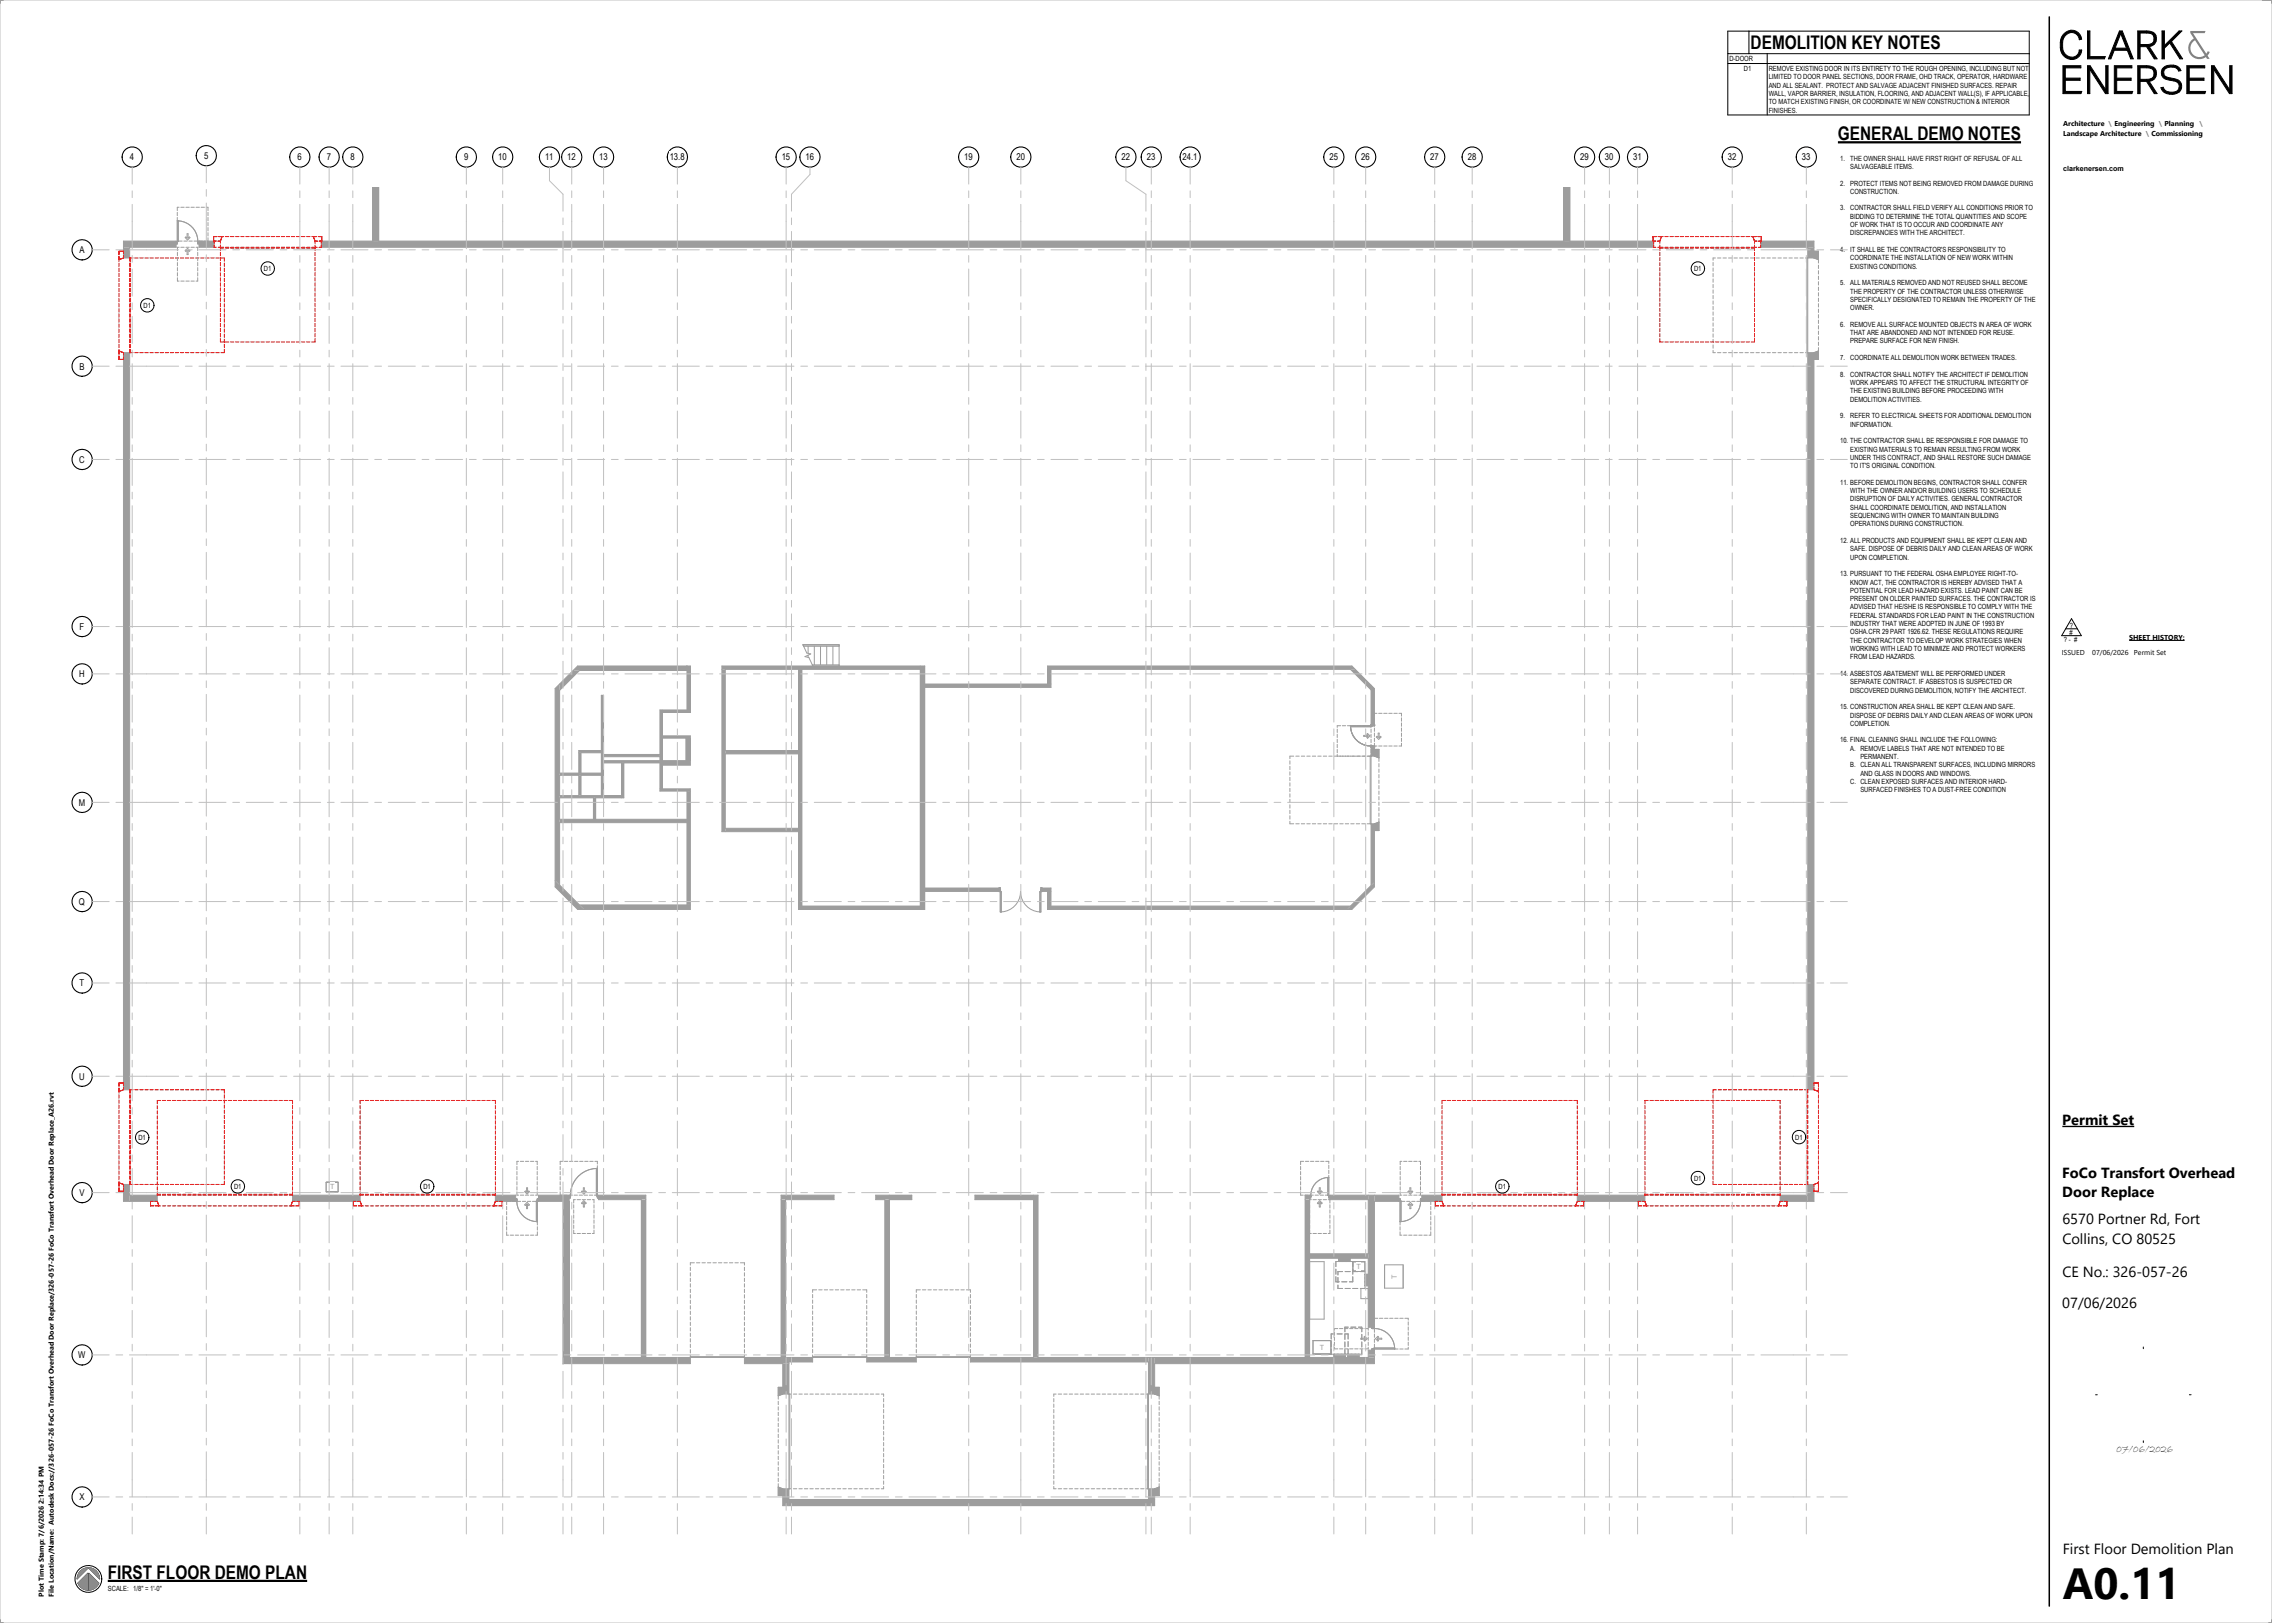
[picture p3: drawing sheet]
<svg xmlns="http://www.w3.org/2000/svg" width="1067mm" height="762mm" viewBox="0 0 1067 762" stroke-linecap="round" stroke-linejoin="round" font-family="sans-serif">
<defs><g id="words">
<text font-size="20.5" x="969" y="751">A0.11</text>
<g font-size="8.8">
<text x="822" y="23">DEMOLITION KEY NOTES</text>
<text x="863" y="66">GENERAL DEMO NOTES</text>
<text x="51" y="741">FIRST FLOOR DEMO PLAN</text>
</g>
<g font-size="6.9">
<text x="968" y="528">Permit Set</text>
<text x="968" y="553">FoCo Transfort Overhead</text>
<text x="968" y="562">Door Replace</text>
<text x="968" y="575">6570 Portner Rd, Fort</text>
<text x="968" y="584">Collins, CO 80525</text>
<text x="968" y="600">CE No.: 326-057-26</text>
<text x="968" y="614">07/06/2026</text>
<text x="969" y="730">First Floor Demolition Plan</text>
</g>
<text font-size="4.9" x="994" y="682">07/06/2026</text>
<g font-size="4.4">
<text x="61" y="75">4</text>
<text x="96" y="75">5</text>
<text x="140" y="75">6</text>
<text x="153" y="75">7</text>
<text x="165" y="75">8</text>
<text x="218" y="75">9</text>
<text x="234" y="75">10</text>
<text x="256" y="75">11</text>
<text x="266" y="75">12</text>
<text x="281" y="75">13</text>
<text x="314" y="75">13.8</text>
<text x="367" y="75">15</text>
<text x="378" y="75">16</text>
<text x="453" y="75">19</text>
<text x="477" y="75">20</text>
<text x="527" y="75">22</text>
<text x="538" y="75">23</text>
<text x="555" y="75">24.1</text>
<text x="624" y="75">25</text>
<text x="639" y="75">26</text>
<text x="672" y="75">27</text>
<text x="689" y="75">28</text>
<text x="742" y="75">29</text>
<text x="754" y="75">30</text>
<text x="767" y="75">31</text>
<text x="811" y="75">32</text>
<text x="846" y="75">33</text>
<text x="37" y="119">A</text>
<text x="37" y="173">B</text>
<text x="37" y="217">C</text>
<text x="37" y="296">F</text>
<text x="37" y="318">H</text>
<text x="37" y="378">M</text>
<text x="37" y="425">Q</text>
<text x="37" y="463">T</text>
<text x="37" y="507">U</text>
<text x="37" y="561">V</text>
<text x="37" y="638">W</text>
<text x="37" y="704">X</text>
</g>
<g font-size="3.4">
<text x="812" y="29">D-DOOR</text>
<text x="819" y="33">D1</text>
<text x="830" y="33">REMOVE EXISTING DOOR IN ITS ENTIRETY TO THE ROUGH OPENING, INCLUDING BUT NOT</text>
<text x="830" y="37">LIMITED TO DOOR PANEL SECTIONS, DOOR FRAME, OHD TRACK, OPERATOR, HARDWARE</text>
<text x="830" y="41">AND ALL SEALANT. PROTECT AND SALVAGE ADJACENT FINISHED SURFACES. REPAIR</text>
<text x="830" y="45">WALL, VAPOR BARRIER, INSULATION, FLOORING, AND ADJACENT WALL(S), IF APPLICABLE,</text>
<text x="830" y="49">TO MATCH EXISTING FINISH, OR COORDINATE W/ NEW CONSTRUCTION &amp; INTERIOR</text>
<text x="830" y="53">FINISHES.</text>
<text x="969" y="59">Architecture \ Engineering \ Planning</text>
<text x="969" y="64">Landscape Architecture \ Commissioning</text>
<text x="864" y="75">1.</text>
<text x="869" y="75">THE OWNER SHALL HAVE FIRST RIGHT OF REFUSAL OF ALL</text>
<text x="869" y="79">SALVAGEABLE ITEMS.</text>
<text x="969" y="80">clarkenersen.com</text>
<text x="864" y="87">2.</text>
<text x="869" y="87">PROTECT ITEMS NOT BEING REMOVED FROM DAMAGE DURING</text>
<text x="869" y="91">CONSTRUCTION.</text>
<text x="864" y="99">3.</text>
<text x="869" y="99">CONTRACTOR SHALL FIELD VERIFY ALL CONDITIONS PRIOR TO</text>
<text x="869" y="103">BIDDING TO DETERMINE THE TOTAL QUANTITIES AND SCOPE</text>
<text x="869" y="107">OF WORK THAT IS TO OCCUR AND COORDINATE ANY</text>
<text x="869" y="111">DISCREPANCIES WITH THE ARCHITECT.</text>
<text x="864" y="118">4.</text>
<text x="869" y="118">IT SHALL BE THE CONTRACTOR'S RESPONSIBILITY TO</text>
<text x="869" y="122">COORDINATE THE INSTALLATION OF NEW WORK WITHIN</text>
<text x="124" y="127">D1</text>
<text x="795" y="127">D1</text>
<text x="869" y="126">EXISTING CONDITIONS.</text>
<text x="864" y="134">5.</text>
<text x="869" y="134">ALL MATERIALS REMOVED AND NOT REUSED SHALL BECOME</text>
<text x="869" y="138">THE PROPERTY OF THE CONTRACTOR UNLESS OTHERWISE</text>
<text x="869" y="142">SPECIFICALLY DESIGNATED TO REMAIN THE PROPERTY OF THE</text>
<text x="67" y="145">D1</text>
<text x="869" y="146">OWNER.</text>
<text x="864" y="153">6.</text>
<text x="869" y="153">REMOVE ALL SURFACE MOUNTED OBJECTS IN AREA OF WORK</text>
<text x="869" y="157">THAT ARE ABANDONED AND NOT INTENDED FOR REUSE.</text>
<text x="869" y="161">PREPARE SURFACE FOR NEW FINISH.</text>
<text x="864" y="169">7.</text>
<text x="869" y="169">COORDINATE ALL DEMOLITION WORK BETWEEN TRADES.</text>
<text x="864" y="177">8.</text>
<text x="869" y="177">CONTRACTOR SHALL NOTIFY THE ARCHITECT IF DEMOLITION</text>
<text x="869" y="181">WORK APPEARS TO AFFECT THE STRUCTURAL INTEGRITY OF</text>
<text x="869" y="185">THE EXISTING BUILDING BEFORE PROCEEDING WITH</text>
<text x="869" y="189">DEMOLITION ACTIVITIES.</text>
<text x="864" y="196">9.</text>
<text x="869" y="196">REFER TO ELECTRICAL SHEETS FOR ADDITIONAL DEMOLITION</text>
<text x="869" y="200">INFORMATION.</text>
<text x="864" y="208">10. THE CONTRACTOR SHALL BE RESPONSIBLE FOR DAMAGE TO</text>
<text x="869" y="212">EXISTING MATERIALS TO REMAIN RESULTING FROM WORK</text>
<text x="869" y="216">UNDER THIS CONTRACT, AND SHALL RESTORE SUCH DAMAGE</text>
<text x="869" y="220">TO IT'S ORIGINAL CONDITION.</text>
<text x="864" y="228">11. BEFORE DEMOLITION BEGINS, CONTRACTOR SHALL CONFER</text>
<text x="869" y="232">WITH THE OWNER AND/OR BUILDING USERS TO SCHEDULE</text>
<text x="869" y="235">DISRUPTION OF DAILY ACTIVITIES. GENERAL CONTRACTOR</text>
<text x="869" y="239">SHALL COORDINATE DEMOLITION, AND INSTALLATION</text>
<text x="869" y="243">SEQUENCING WITH OWNER TO MAINTAIN BUILDING</text>
<text x="869" y="247">OPERATIONS DURING CONSTRUCTION.</text>
<text x="864" y="255">12. ALL PRODUCTS AND EQUIPMENT SHALL BE KEPT CLEAN AND</text>
<text x="869" y="259">SAFE. DISPOSE OF DEBRIS DAILY AND CLEAN AREAS OF WORK</text>
<text x="869" y="263">UPON COMPLETION.</text>
<text x="864" y="271">13. PURSUANT TO THE FEDERAL OSHA EMPLOYEE RIGHT-TO-</text>
<text x="869" y="274">KNOW ACT, THE CONTRACTOR IS HEREBY ADVISED THAT A</text>
<text x="869" y="278">POTENTIAL FOR LEAD HAZARD EXISTS. LEAD PAINT CAN BE</text>
<text x="869" y="282">PRESENT ON OLDER PAINTED SURFACES. THE CONTRACTOR IS</text>
<text x="869" y="286">ADVISED THAT HE/SHE IS RESPONSIBLE TO COMPLY WITH THE</text>
<text x="869" y="290">FEDERAL STANDARDS FOR LEAD PAINT IN THE CONSTRUCTION</text>
<text x="869" y="294">INDUSTRY THAT WERE ADOPTED IN JUNE OF 1993 BY</text>
<text x="869" y="298">OSHA.CFR 29 PART 1926.62. THESE REGULATIONS REQUIRE</text>
<text x="972" y="298">#</text>
<text x="972" y="295">?</text>
<text x="869" y="302">THE CONTRACTOR TO DEVELOP WORK STRATEGIES WHEN</text>
<text x="869" y="306">WORKING WITH LEAD TO MINIMIZE AND PROTECT WORKERS</text>
<text x="969" y="301">? - #</text>
<text x="1000" y="300">SHEET HISTORY:</text>
<text x="869" y="310">FROM LEAD HAZARDS.</text>
<text x="968" y="308">ISSUED</text>
<text x="982" y="308">07/06/2026</text>
<text x="1002" y="308">Permit Set</text>
<text x="864" y="317">14. ASBESTOS ABATEMENT WILL BE PERFORMED UNDER</text>
<text x="869" y="321">SEPARATE CONTRACT. IF ASBESTOS IS SUSPECTED OR</text>
<text x="869" y="325">DISCOVERED DURING DEMOLITION, NOTIFY THE ARCHITECT.</text>
<text x="864" y="333">15. CONSTRUCTION AREA SHALL BE KEPT CLEAN AND SAFE.</text>
<text x="869" y="337">DISPOSE OF DEBRIS DAILY AND CLEAN AREAS OF WORK UPON</text>
<text x="869" y="341">COMPLETION.</text>
<text x="864" y="349">16. FINAL CLEANING SHALL INCLUDE THE FOLLOWING:</text>
<text x="869" y="352">A. REMOVE LABELS THAT ARE NOT INTENDED TO BE</text>
<text x="874" y="356">PERMANENT.</text>
<text x="869" y="360">B. CLEAN ALL TRANSPARENT SURFACES, INCLUDING MIRRORS</text>
<text x="874" y="364">AND GLASS IN DOORS AND WINDOWS.</text>
<text x="869" y="368">C. CLEAN EXPOSED SURFACES AND INTERIOR HARD-</text>
<text x="874" y="372">SURFACED FINISHES TO A DUST-FREE CONDITION</text>
<text x="65" y="535">D1</text>
<text x="843" y="535">D1</text>
<text x="795" y="554">D1</text>
<text x="110" y="558">D1</text>
<text x="199" y="558">D1</text>
<text x="704" y="558">D1</text>
<text x="21" y="750" transform="rotate(-90 21 750)">Plot Time Stamp: 7/6/2026 2:14:34 PM</text>
<text x="25" y="750" transform="rotate(-90 25 750)">File Location/Name: Autodesk Docs://326-057-26 FoCo Transfort Overhead Door Replace/326-057-26 FoCo Transfort Overhead Door Replace_A26.rvt</text>
<text x="51" y="747">SCALE: 1/8&quot; = 1'-0&quot;</text>
</g>
<text font-size="3.4" fill="#808080" x="1033" y="59">\</text>
<g font-size="3.4" fill="#9d9d9d">
<text x="155" y="558">T</text>
<text x="637" y="596">T</text>
<text x="656" y="600" transform="rotate(-90 656 600)">T</text>
<text x="620" y="634">T</text>
</g>
</g></defs>
<g fill="#9d9d9d">
<path d="M626 636h6v1h-6z"/>
<path d="M633 636h5v1h-5z"/>
<path d="M641 598h1v6h-1z"/>
<path d="M629 591h5v1h-5z"/>
<path d="M264 564h3v76h-3z"/>
<path d="M370 704h172v3h-172z"/>
<path d="M542 637h103v3h-103z"/>
<path d="M613 563h2v74h-2z"/>
<path d="M615 589h27v2h-27z"/>
<path d="M281 561h22v2h-22z"/>
<path d="M301 563h2v74h-2z"/>
<path d="M411 561h7v2h-7z"/>
<path d="M367 563h2v74h-2z"/>
<path d="M415 563h3v74h-3z"/>
<path d="M485 561h2v76h-2z"/>
<path d="M458 561h27v2h-27z"/>
<path d="M418 561h10v2h-10z"/>
<path d="M367 561h25v2h-25z"/>
<path d="M852 118h2v4l-2-1z"/>
<path d="M852 166l2-1v4h-2z"/>
<path d="M365 698l3 1v3h-3z"/>
<path d="M365 651h3v4h-3z"/>
<path d="M542 651h2v4h-2z"/>
<path d="M542 699l2-1v4h-2z"/>
<path d="M261 323l2-2v95l-2-3z"/>
<path d="M272 425h52v2h-50z"/>
<path d="M492 313h143l1 1h-144z"/>
<path d="M263 321l6-6h3l-9 9z"/>
<path d="M261 413l13 14h-3l-10-11z"/>
<path d="M634 314h2l8 8v2z"/>
<path d="M633 427l12-13v2l-10 11z"/>
<path d="M323 313h1v21h-1z"/>
<path d="M339 314h2v76h-2z"/>
<path d="M375 314h2v113h-2z"/>
<path d="M432 313h2v114h-2z"/>
<path d="M492 314h1v7h-1z"/>
<path d="M434 321h59v2h-59z"/>
<path d="M377 425h55v2h-55z"/>
<path d="M269 315l2-2h52v2z"/>
<path d="M341 352h34v2h-34z"/>
<path d="M341 389h34v1h-34z"/>
<path d="M339 313h93v1h-93z"/>
<path d="M492 419h1v8h-1z"/>
<path d="M493 425h141l-1 2h-140z"/>
<path d="M645 387l2-1v4h-2z"/>
<path d="M645 352h2v4l-2-1z"/>
<path d="M263 385h60v1h-60z"/>
<path d="M310 370h14v1h-14z"/>
<path d="M310 333h1v37h-1z"/>
<path d="M311 357h13v2h-13z"/>
<path d="M311 345h13v2h-13z"/>
<path d="M311 333h12v1h-12z"/>
<path d="M323 371h1v54h-1z"/>
<path d="M322 347h2v10h-2z"/>
<path d="M283 357h27v1h-27z"/>
<path d="M283 354h27v1h-27z"/>
<path d="M272 352h10v1h-10z"/>
<path d="M282 326h1v48h-1z"/>
<path d="M263 363h19v1h-19z"/>
<path d="M263 374h20v1h-20z"/>
<path d="M292 358h1v17h-1z"/>
<path d="M279 375h1v10h-1z"/>
<path d="M283 374h9v1h-9z"/>
<path d="M175 88h3v25h-3z"/>
<path d="M734 88h3v25h-3z"/>
<path d="M827 113v3h25v-3zM151 113v3h625v-3zM93 113v3h8v-3zM58 113v3h25v-3z"/>
<path d="M849 556v8h3v-8zM849 166v346h3v-346zM849 116v5h3v-5z"/>
<path d="M58 556v8h3v-8zM58 166v346h3v-346zM58 116v5h3v-5z"/>
<path d="M253 561v3h14v-3zM233 561v3h9v-3zM137 561v3h32v-3zM61 561v3h13v-3z"/>
<path d="M350 637v3h20v-3zM267 637v3h57v-3z"/>
<path d="M368 699v8h2v-8zM368 640v15h2v-15z"/>
<path d="M539 699v5h3v-5zM539 637v18h3v-18z"/>
<path d="M642 634v3h3v-3zM642 561v62h3v-62z"/>
<path d="M836 561v3h13v-3zM741 561v3h31v-3zM668 561v3h9v-3zM645 561v3h12v-3z"/>
<path d="M667 563v1h1v-1zM657 563v1v-1z"/>
<path d="M624 561v2h18v-2zM613 561v2h2v-2z"/>
<path d="M644 633v1h1v-1zM644 623v1h1v-1z"/>
<path d="M624 561v1v-1zM615 561v1v-1z"/>
<path d="M456 637v2h83v-2zM407 637v2h23v-2zM370 637v2h12v-2z"/>
<path d="M280 561v1h1v-1zM267 561v1h1v-1z"/>
<path d="M242 563v1h1v-1zM252 563v1h1v-1z"/>
<path d="M93 113v2v-2zM83 113v2v-2z"/>
<path d="M644 387v29l1-2v-27zM644 351v4h1v-4zM644 322v18h1v-17z"/>
<path d="M489 417v2h4v-2zM434 417v2h35v-2z"/>
<path d="M489 417v1v1v-2zM469 417v2h1v-2z"/>
<path d="M644 350v1h1v-1zM644 340v1h1v-1z"/>
<path d="M272 364v10h1v-10zM272 353v10h1v-10z"/>
</g>
<g fill="none" stroke="#9d9d9d" stroke-width=".47">
<path d="M83 100v1M84 97h-1v2M85 97h1M87 97h2M90 97h1M92 97h2M94 97h2M97 97h1v2M98 100v1M175 88v25h-24v3h625v-3h-39v-25M178 88v25h556v-25M58 113h25v3h-22v5h-3z"/>
<path d="M83 114h.1M83 102v13M83 118v2M84 104a10 10 0 0 1 9 9M84 113h2M84 116h-1v2M85 116h1M86 113h2M87 118l1-1 1 1-1-1v3v-3l-1 1zM87 116h2M88 110v2l1-1v1l-1 1-1-1v-1l1 1zM89 113h1"/>
<path d="M90 116h1M91 113h2M92 116h1v2M93 118v2M93 113a10 10 0 0 0-10-9h1v9h-1M93 114h.1M93 113h.1M93 113v2M93 113h8v3h-8zM98 102v2M98 104v2M98 107v1"/>
<path d="M98 109v2M98 112v1M852 118h2v6M83 121v1M83 123v2M83 126v1M83 128v2M83 130v2h1M85 132h1M87 132h2M90 132h1M93 130v2h-1"/>
<path d="M93 121v1M93 123v2M93 126v1M93 128v2M804 123v2M804 126v1M804 128v2M804 131v2M804 134v1M804 136v2M804 139v1M805 121h-1v1"/>
<path d="M806 121h2M809 121h2M812 121h1M814 121h2M817 121h1M819 121h2M822 121h2M825 121h1M827 121h2M830 121h1M832 121h2M835 121h1"/>
<path d="M837 121h2M840 121h2M843 121h1M845 121h2M848 121h4M848 121v45M852 121v-8h-25v3h22v396h3v-346M852 121l2 1M854 125v1M854 127v2M854 130v1M854 132v2"/>
<path d="M854 135v1M854 137v2M854 140v2M804 141v2M804 144v1M804 146v2M804 149v2M804 152v1M804 154v2M804 157v1M804 159v2M854 143v1"/>
<path d="M854 145v2M854 148v1M854 150v2M854 153v1M854 155v2M854 158v2M58 166h3v346h-3zM804 164v2h1M804 162v1M806 166h2M809 166h2M812 166h1"/>
<path d="M814 166h2M817 166h1M819 166h2M822 166h2M825 166h1M827 166h2M830 166h1M832 166h2M835 166h1M837 166h2M840 166h2M843 166h1"/>
<path d="M845 166h2M848 166h4M854 161v1M854 163v6h-2M854 165l-2 1M323 313v20h-13v21h-27v-28h-1v26h-10v11h-9v-39l9-9h51M341 314h34v38h-34zM377 314h55v111h-55zM377 303h17M379 303v4M379 308v1M381 312h13"/>
<path d="M382 313l-2-4-2-1 3-1h-2l-2-4h17v10M382 303v9M385 303v9M388 303v9M391 303v9M261 323l10-10h53v21h-13v11h13v14h-13v11h13v57h-53l-10-11zM645 335h2M647 335h2M650 335h1M652 335h2M654 335h2M657 335h1v1"/>
<path d="M658 337v2M658 339v2M273 353h9v10h-9zM283 355h27v2h-27zM283 358h9v16h-9zM293 358h17v13h13v14h-43v-10h13zM311 347h11v10h-11zM341 354h34v35h-34zM606 357v2M606 360v1M607 355h-1v1M608 355h2"/>
<path d="M611 355h2M614 355h1M616 355h2M619 355h1M621 355h2M624 355h2M626 355h13M628 342v2M628 345v1M628 347v2M628 349v2M628 352v1"/>
<path d="M628 354v1M629 341h-1v1M630 341h2M633 341h12M639 355h2M640 345h2v-1l1 1-1 2v-1h-2zM642 355h3M643 355v32M644 340v-16l-10-10h-141v9h-59v94h35M644 341v1M644 342v2M644 345v1"/>
<path d="M644 347v2M644 349v67l-10 9h-141v-8h-4M644 341h.1M644 350h.1M645 341h.1M645 350h.1M645 341v-18l-10-10h-143v8h-58v-8h-95v77h36v37h59v-8h36v9M645 342v1M645 344v2M645 347v1M645 349v6M645 352h2v5"/>
<path d="M645 355l2 1M645 340h-1v1h-10a10 10 0 0 0 10 9M647 350h-3v1h1M647 344h1v2l-1 1-1-1h1zM647 350h2M647 358v2M650 350h1M652 350h2M654 350h2M658 342v1M658 344v2M658 347v1"/>
<path d="M658 349v1h-1M263 364h9v10h-9zM263 375h16v10h-16zM273 364h9v10h-9zM606 362v2M606 365v2M606 368v1M606 370v2M606 373v1M606 375v2M606 378v1M647 361v2"/>
<path d="M647 364v1M647 366v2M647 369v1M647 371v2M647 374v2M647 377v1M647 379v2M263 386h60v39h-51l-9-9zM606 386v1h1M606 380v2M606 383v2M608 387h2"/>
<path d="M611 387h2M614 387h1M616 387h2M619 387h1M621 387h2M624 387h2M626 387h2M629 387h2M632 387h1M634 387h2M637 387h1M639 387h2"/>
<path d="M642 387h3M645 387v29l-10 11h-143v-8h-4v9M647 386l-2 1M647 384v6h-2M647 382v1M469 419v-2h1v11M489 419v-2v11h-1M488 428a9 9 0 0 1-9-9 9 9 0 0 1-9 9M58 556h3v5h13v3h-16zM153 555h6v5h-6zM243 560v1h1M243 548v1"/>
<path d="M243 550v2M243 552v2M243 555v1M243 557v2M244 545h-1v2M244 545h2M247 545h1M247 558h1v2v-1l1 1-2 1-1-1 1-1v1zM249 545h2M251 545h1v2M252 560v1h-1M252 548v1"/>
<path d="M252 550v2M252 552v2M252 555v1M252 557v2M263 548v1M263 550v2M263 552v2M263 555v1M263 557v2M263 560v1M264 545h-1v2M265 545h2"/>
<path d="M267 545h2M270 545h1M272 545h2M274 558v2l1-1v1l-1 1-1-1v-1l1 1zM275 545h1M277 545h2M279 545h1v2M280 549a13 13 0 0 0-12 12M280 549a13 13 0 0 0-12 13h-1M280 549v12M280 547v15h1M611 560v1h1"/>
<path d="M611 548v1M611 550v2M611 552v2M611 555v1M611 557v2M612 545h-1v2M613 545h2M615 545h2M618 545h1M619 558h1v2v-1l1 1-1 1-1-1v-1v1zM620 545h2M622 545h2v1"/>
<path d="M623 553a8 8 0 0 0-8 8M623 553h1a9 9 0 0 0-9 9M623 553v8M624 547v2M624 549v2M624 552v10M657 560v1h1M657 548v1M657 550v2M657 552v2M657 555v1M657 557v2"/>
<path d="M658 545h-1v2M659 545h2M661 545h2M662 558v2l1-1v1l-1 1-1-1v-1l1 1zM664 545h1M666 545h1v2M667 560v1h-1M667 548v1M667 550v2M667 552v2M667 555v1M667 557v2"/>
<path d="M137 561h32v3h-32zM238 578v2h1M238 564v2M238 566v2M238 569v1M238 571v2M238 574v1M238 576v2M240 580h1M242 580h2M242 563h1v1M243 564h-10v-3h9v3"/>
<path d="M243 563h.1M243 564a10 10 0 0 0 9 10M243 564h1M244 561h2M244 580h2M245 564h2M246 566l1-1 2 1h-1v-1v2h-1v-2v1zM247 561h1M247 580h1M248 564h1M249 561h2M249 580h2"/>
<path d="M250 564h14v76h60v-4M252 564v10M252 563h.1M252 578v2h-1M252 576v2M253 563h-1v12M267 561v76h34v-74h-20v-2M268 562h.1M269 561h-16v3M269 578v1h1M269 566v1M269 568v2"/>
<path d="M269 570v2M269 573v1M269 575v2M270 561h1M270 563h-1v2M271 563h2M271 579h2M272 561h2M273 565l1-1 1 1h-1v2v-2h-1zM273 563h2M273 579h2M274 561h2"/>
<path d="M276 563h1M276 579h1M277 561h1M278 563h1v2M279 578v1h-1M279 566v1M279 568v2M279 570v2M279 573v1M279 575v2M279 561h24v76h64v-76h25v2h-23v74h46v-74h-4v-2h17v2h-10v74h67v-74h-27v-2h29v76h126v-76h4M280 562h.1"/>
<path d="M615 561v28h27v-26h-18M615 563h1M615 579h1M615 562h1M616 562h.1M617 563h1M617 579h1M617 561h2M619 565l1-1 1 1h-1v2h-1v-2zM619 563h1M619 579h1M620 561h1"/>
<path d="M621 563h2M621 579h2M622 561h35v3M624 562h.1M624 561v4M624 566v1M624 568v2M624 570v2M624 573v1M624 575v2M624 578v1M657 563v12"/>
<path d="M657 576v2M657 578v2h1M657 563h1M658 563h.1M658 564v10M659 561h2M659 580h2M660 564h-15v59h-3v-32h-27v46h27v-3h3v6h-103v15M660 564h2M661 566l1-1 1 1-1-1v2v-2l-1 1zM661 561h2M661 580h2"/>
<path d="M663 564h1M664 561h1M664 580h1M665 564h2M666 580h2M667 563h.1M667 564a10 10 0 0 1-9 10M667 564a10 10 0 0 1-10 10h1M667 564h10v-3h-9v3M668 563h-1v1M669 580h1M672 578v2h-1"/>
<path d="M672 564v2M672 566v2M672 569v1M672 571v2M672 574v1M672 576v2M741 561h31v3h-31zM836 561h13v-5h3v8h-16zM324 595v2M324 598v1M326 593h-2v1M327 593h2"/>
<path d="M330 593h1M332 593h2M335 593h1M337 593h2M340 593h2M343 593h1M345 593h2M348 593h2v1M350 595v2M350 598v1M615 592h7v27h-7M627 595v-3h8v6"/>
<path d="M627 596v2M627 599v3h2M628 600v2M629 591v1M630 597h-2v2M632 597h2M634 591v1M635 597h3M635 599v3h-1M635 592h6v5h-6M639 597h2v8M641 598h1"/>
<path d="M650 594h9v11h-9zM324 600v2M324 603v1M324 605v2M324 608v1M324 610v2M324 613v2M324 616v1M324 618v2M350 600v2M350 603v1M350 605v2"/>
<path d="M350 608v1M350 610v2M350 613v2M350 616v1M350 618v2M382 608v1M382 610v2M382 613v2M382 616v1M382 618v2M383 606h-1v1M384 606h2"/>
<path d="M387 606h2M390 606h1M392 606h2M395 606h1M397 606h2M400 606h2M402 606h2M405 606h2v1M407 608v1M407 610v2M407 613v2M407 616v1"/>
<path d="M407 618v2M430 608v1M430 610v2M430 613v2M430 616v1M430 618v2M432 606h-2v1M433 606h2M436 606h1M438 606h2M441 606h1M443 606h2"/>
<path d="M446 606h2M449 606h1M451 606h2M454 606h2v1M456 608v1M456 610v2M456 613v2M456 616v1M456 618v2M628 603v2h2M630 602h2M632 605h2"/>
<path d="M635 605h3M639 605h3M639 605v5h3M641 604h1M645 619h2M648 619h1M650 619h2M652 619h2M655 619h1M657 619h2M660 619h1v1M324 621v1"/>
<path d="M324 623v2M324 626v2M324 628v2M324 631v2M324 634v1M324 637h26M350 636v4h18v15M350 621v1M350 623v2M350 626v2M350 628v2M350 631v2"/>
<path d="M350 634v1M382 636v3h-12v65h169v-65h-83v-3M382 621v1M382 623v2M382 626v1M382 628v2M382 631v2M382 634v1M382 637h25M407 636v3h23v-3M407 621v1M407 623v2"/>
<path d="M407 626v1M407 628v2M407 631v2M407 634v1M430 621v1M430 623v2M430 626v1M430 628v2M430 631v2M430 634v1M430 637h26M456 621v1"/>
<path d="M456 623v2M456 626v1M456 628v2M456 631v2M456 634v1M626 636v1M627 633h1M627 625v2M627 628v1M627 630v2M627 626h-2v3M628 626h2"/>
<path d="M628 624h-1v1M629 633h2M629 624h2M631 633h2M631 624h2M631 626h2v3M631 626v3M631 630v2M631 634v2M632 636v1M633 636v1M633 630v2"/>
<path d="M633 633v3M633 623h-2v2M634 633h1M634 624h1M634 623h3M636 633h2M636 624h2M638 623h1v2M638 636v1M638 633h2M638 624h2M639 628h2h-1l1-1 1 2-1 1-1-1h1h-2z"/>
<path d="M639 634v2h-22v-7h8v7M639 626v3M639 630v2M641 624h1v1M642 625v2M642 628v1M642 630v2M642 633h-1M644 623v1h1M645 633h.1M645 624h.1M645 624a10 10 0 0 1 10 9"/>
<path d="M645 623v1M645 624v2M645 626v2M645 629v1M645 631v2M646 629l1-2v1h2v1h-2v1zM655 633h-10v1M656 633h-12v1M657 633h2M661 633h-1M661 621v1M661 623v2"/>
<path d="M661 625v2M661 628v1M661 630v2M365 658v1M368 655h4M368 651h-3v6M368 655h-3M371 655v44M373 655h1M375 655h2M378 655h1M380 655h2"/>
<path d="M383 655h1M385 655h2M388 655h2M391 655h1M393 655h2M396 655h1M398 655h2M401 655h1M403 655h2M406 655h2M409 655h1M411 655h2"/>
<path d="M414 655h1v1M415 657v1M415 659v2M495 657v1M495 659v2M496 655h-1v1M497 655h1M499 655h2M502 655h2M505 655h1M507 655h2M510 655h1"/>
<path d="M512 655h2M515 655h2M518 655h1M520 655h2M523 655h1M525 655h2M528 655h1M530 655h2M533 655h2M536 655h1M538 655h4M539 655v44"/>
<path d="M542 651h2v6M542 655h2M544 658v1M365 660v2M365 663v2M365 666v1M365 668v2M365 671v1M365 673v2M365 676v2M365 679v1M415 662v1"/>
<path d="M415 664v2M415 667v2M415 670v1M415 672v2M415 675v1M415 677v2M415 680v1M495 662v1M495 664v2M495 667v2M495 670v1M495 672v2"/>
<path d="M495 675v1M495 677v2M495 680v1M544 660v2M544 663v2M544 666v1M544 668v2M544 671v1M544 673v2M544 676v2M544 679v1M365 681v2"/>
<path d="M365 684v1M365 686v2M365 689v1M365 691v2M365 694v2M365 697v5h3M365 698l3 1M368 699v8h174v-8M368 699h4M373 699h1M375 699h2M378 699h1"/>
<path d="M380 699h2M383 699h1M385 699h2M388 699h2M391 699h1M393 699h2M396 699h1M398 699h2M401 699h1M403 699h2M406 699h2M409 699h1"/>
<path d="M411 699h2M415 698v1h-1M415 682v2M415 685v2M415 688v1M415 690v2M415 693v1M415 695v2M495 698v1h1M495 682v2M495 685v2M495 688v1"/>
<path d="M495 690v2M495 693v1M495 695v2M497 699h1M499 699h2M502 699h2M505 699h1M507 699h2M510 699h1M512 699h2M515 699h2M518 699h1"/>
<path d="M520 699h2M523 699h1M525 699h2M528 699h1M530 699h2M533 699h2M536 699h1M538 699h4M544 697v5h-2M544 681v2M544 684v1M544 686v2"/>
<path d="M544 689v1M544 691v2M544 694v2M544 698l-2 1"/>
</g>
<g fill="none" stroke="#f00" stroke-width=".47">
<path d="M58 119v-1h-2v2M58 120v1l-2 1M101 115v1h1M101 113v1M102 111h-2v2h2M102 113h1M102 116h3M103 111h2M103 113v1M103 115v3M103 118v2M103 116h2"/>
<path d="M104 111l-1 2M106 111h1M106 116h1M108 111h2M108 116h2M111 111h1M111 116h1M113 111h2M113 116h2M115 111h2M115 116h2M118 111h1"/>
<path d="M118 116h1M120 111h2M120 116h2M123 111h1M123 116h1M125 111h2M125 116h2M127 111h2M127 116h2M130 111h1M130 116h1M132 111h2"/>
<path d="M132 116h2M134 111h2M134 116h2M137 111h1M137 116h1M139 111h2M139 116h2M142 111h1M142 116h1M144 111h2M144 116h2M146 111h3"/>
<path d="M146 116h3M146 116h2M147 111l1 2M148 113h1M148 113v1M148 115v3M148 118v2M150 111h1v2h-1M151 115v1h-1M151 113v1M776 115v1h2M776 113v1"/>
<path d="M778 111h-2v2h2M778 113h1M778 116h3M779 111h2M779 116h2M779 113v1M779 115v3M779 118v2M780 111l-1 2M782 111h1M782 116h1M784 111h2"/>
<path d="M784 116h2M787 111h1M787 116h1M789 111h1M789 116h1M791 111h2M791 116h2M794 111h1M794 116h1M796 111h2M796 116h2M798 111h2"/>
<path d="M798 116h2M801 111h1M801 116h1M803 111h2M803 116h2M806 111h1M806 116h1M808 111h2M808 116h2M810 111h2M810 116h2M813 111h1"/>
<path d="M813 116h1M815 111h2M815 116h2M817 111h2M817 116h2M820 111h1M820 116h1M822 111h3M822 116h3M822 116h2M823 111l1 2M824 113h1"/>
<path d="M824 113v1M824 115v3M824 118v2M825 111h2v2h-1M827 115v1h-1M827 113v1M56 120v3M56 124v1M56 126v1M56 128v2M56 131v1M56 133v2"/>
<path d="M56 135v2M56 138v1M61 124v1M61 126v1M61 128v2M61 131v1M61 133v2M61 135v2M61 138v1M61 121v2M62 121h-1v2M63 121h2"/>
<path d="M66 121h1M68 121h2M70 121h2M73 121h1M75 121h2M78 121h1M80 121h2M82 121h2M85 121h1M87 121h2M89 121h2M92 121h1"/>
<path d="M94 121h2M97 121h1M99 121h2M101 121h2M103 121v1M103 123v2M103 126v1M103 128v2M103 130v2M103 133v1M103 135v2M103 138v1"/>
<path d="M103 140v2M104 121h1v2M105 124v1M105 126v1M105 128v2M105 131v1M105 133v2M105 135v2M105 138v1M148 121v1M148 123v2M148 126v1"/>
<path d="M148 128v2M148 130v2M148 133v1M148 135v2M148 138v1M148 140v2M779 121v1M779 123v2M779 126v1M779 128v2M779 130v2M779 133v1"/>
<path d="M779 135v2M779 138v1M779 140v2M824 121v1M824 123v2M824 126v1M824 128v2M824 130v2M824 133v1M824 135v2M824 138v1M824 140v2"/>
<path d="M56 140v2M56 143v1M56 145v2M56 147v2M56 150v1M56 152v2M56 154v2M56 157v1M56 159v2M61 140v2M61 143v1M61 145v2"/>
<path d="M61 147v2M61 150v1M61 152v2M61 154v2M61 157v1M61 159v2M103 142v2M103 145v1M103 147v2M103 149v2M103 152v1M103 154v2"/>
<path d="M103 157v1M103 159v2h2M105 140v2M105 143v1M105 145v2M105 147v2M105 150v1M105 152v2M105 154v2M105 157v1M105 159v2M148 142v2"/>
<path d="M148 145v1M148 147v2M148 149v2M148 152v1M148 154v2M148 157v1M148 159v2h-2M779 159v2h2M779 142v2M779 145v1M779 147v2M779 149v2"/>
<path d="M779 152v1M779 154v2M779 157v1M824 159v2h-2M824 142v2M824 145v1M824 147v2M824 149v2M824 152v1M824 154v2M824 157v1M56 162v1"/>
<path d="M56 164v2M56 167v2h2v-1M56 165l2 1v1M61 162v1M61 164v2h1M61 164v2M63 166h2M66 166h1M68 166h2M70 166h2M73 166h1M75 166h2"/>
<path d="M78 166h1M80 166h2M82 166h2M85 166h1M87 166h2M89 166h2M92 166h1M94 166h2M97 166h1M99 166h2M101 166h2M105 162v1"/>
<path d="M105 164v2h-1M106 161h1M108 161h2M111 161h1M113 161h2M115 161h2M118 161h1M120 161h2M123 161h1M125 161h2M127 161h2M130 161h1"/>
<path d="M132 161h2M134 161h2M137 161h1M139 161h2M142 161h1M144 161h2M782 161h1M784 161h2M787 161h1M789 161h1M791 161h2M794 161h1"/>
<path d="M796 161h2M798 161h2M801 161h1M803 161h2M806 161h1M808 161h2M810 161h2M813 161h1M815 161h2M817 161h2M820 161h1M56 511v2"/>
<path d="M56 514v2M56 516v2M56 519v1M58 510v-2h-2v2M58 510v2h-2M61 514v2M61 516v2M61 519v1M61 512v1M62 512h-1v1M63 512h2M66 512h1"/>
<path d="M68 512h2M70 512h2M73 512h1M74 519v2M75 512h2M75 517h-1v1M76 517h2M78 512h1M79 517h1M80 512h2M81 517h2M82 512h2"/>
<path d="M83 517h2M85 512h1M86 517h1M87 512h2M88 517h2M89 512h2M91 517h1M92 512h1M93 517h1M94 512h2M95 517h2M97 512h1"/>
<path d="M98 517h1M99 512h2M100 517h2M101 512h2M102 517h2M104 512h1v1M105 517h1M105 514v2M105 516v2M105 519v1M107 517h2M110 517h1"/>
<path d="M112 517h2M114 517h2M117 517h1M119 517h2M121 517h2M124 517h1M126 517h2M129 517h1M131 517h2M133 517h2M136 517h1v1M137 519v2"/>
<path d="M169 519v2M171 517h-2v1M171 517h2M174 517h1M176 517h2M179 517h1M181 517h2M183 517h2M186 517h1M188 517h2M191 517h1M193 517h2"/>
<path d="M195 517h2M198 517h1M200 517h2M202 517h2M205 517h1M207 517h2M210 517h1M212 517h2M214 517h2M217 517h1M219 517h2M221 517h2"/>
<path d="M224 517h1M226 517h2M229 517h1M231 517h2v1M233 519v2M677 519v2M679 517h-2v1M679 517h2M682 517h1M684 517h2M687 517h1M689 517h2"/>
<path d="M691 517h2M694 517h1M696 517h2M699 517h1M701 517h2M703 517h2M706 517h1M708 517h2M710 517h2M713 517h1M715 517h2M718 517h1"/>
<path d="M720 517h2M722 517h2M725 517h1M727 517h2M729 517h2M732 517h1M734 517h2M737 517h1M739 517h2v1M741 519v2M772 519v2M774 517h-2v1"/>
<path d="M775 517h1M777 517h2M779 517h2M782 517h1M784 517h2M787 517h1M789 517h2M791 517h2M794 517h1M796 517h2M799 517h1M801 517h2"/>
<path d="M803 517h2M804 514v2M804 516v2M804 519v1M806 517h1M806 512h-2v1M807 512h1M808 517h2M809 512h2M810 517h2M812 512h1M813 517h1"/>
<path d="M814 512h1M815 517h2M816 512h2M818 517h1M819 512h1M820 517h2M821 512h2M822 517h2M823 512h2M825 517h1M826 512h1M827 517h2"/>
<path d="M828 512h2M830 517h1M831 512h1M832 517h1M833 512h2M834 517h2v1M835 512h2M836 519v2M838 512h1M840 512h2M842 512h2M845 512h1"/>
<path d="M847 512h2v1M848 512v1M848 514v2M848 516v2M848 519v1M849 514v2M849 516v2M849 519v1M852 510v-2h2v2M852 510v2h2M854 511v2M854 514v2"/>
<path d="M854 516v2M854 519v1M56 521v2M56 524v1M56 526v2M56 528v2M56 531v1M56 533v2M56 535v2M56 538v1M61 521v2M61 524v1"/>
<path d="M61 526v2M61 528v2M61 531v1M61 533v2M61 535v2M61 538v1M74 521v2M74 524v1M74 526v2M74 529v1M74 531v2M74 533v2"/>
<path d="M74 536v1M74 538v2M105 521v2M105 524v1M105 526v2M105 528v2M105 531v1M105 533v2M105 535v2M105 538v1M137 521v2M137 524v1"/>
<path d="M137 526v2M137 529v1M137 531v2M137 533v2M137 536v1M137 538v2M169 521v2M169 524v1M169 526v2M169 529v1M169 531v2M169 533v2"/>
<path d="M169 536v1M169 538v2M233 521v2M233 524v1M233 526v2M233 529v1M233 531v2M233 533v2M233 536v1M233 538v2M677 521v2M677 524v1"/>
<path d="M677 526v2M677 529v1M677 531v2M677 533v2M677 536v1M677 538v2M741 521v2M741 524v1M741 526v2M741 529v1M741 531v2M741 533v2"/>
<path d="M741 536v1M741 538v2M772 521v2M772 524v1M772 526v2M772 529v1M772 531v2M772 533v2M772 536v1M772 538v2M804 521v2M804 524v1"/>
<path d="M804 526v2M804 528v2M804 531v1M804 533v2M804 535v2M804 538v1M836 521v2M836 524v1M836 526v2M836 529v1M836 531v2M836 533v2"/>
<path d="M836 536v1M836 538v2M848 521v2M848 524v1M848 526v2M848 528v2M848 531v1M848 533v2M848 535v2M848 538v1M849 521v2M849 524v1"/>
<path d="M849 526v2M849 528v2M849 531v1M849 533v2M849 535v2M849 538v1M854 521v2M854 524v1M854 526v2M854 528v2M854 531v1M854 533v2"/>
<path d="M854 535v2M854 538v1M56 540v2M56 543v1M56 545v2M56 547v2M56 550v1M56 552v2M56 555v2M56 558v1h2v-1M56 555l2 1v1M61 540v2"/>
<path d="M61 543v1M61 545v2M61 547v2M61 550v1M61 552v2M61 555v1h1M61 555v1M63 556h2M66 556h1M68 556h2M70 556h2M73 556h1"/>
<path d="M74 560v1h1M74 540v2M74 543v1M74 545v2M74 548v1M74 550v2M74 552v2M74 555v1M74 557v2M75 556h2M78 556h1M80 556h2"/>
<path d="M82 556h2M85 556h1M87 556h2M89 556h2M92 556h1M94 556h2M97 556h1M99 556h2M101 556h2M105 555v1h-1M105 540v2M105 543v1"/>
<path d="M105 545v2M105 547v2M105 550v1M105 552v2M137 560v1h-1M137 540v2M137 543v1M137 545v2M137 548v1M137 550v2M137 552v2M137 555v1"/>
<path d="M137 557v2M169 560v1h2M169 540v2M169 543v1M169 545v2M169 548v1M169 550v2M169 552v2M169 555v1M169 557v2M233 560v1h-2M233 540v2"/>
<path d="M233 543v1M233 545v2M233 548v1M233 550v2M233 552v2M233 555v1M233 557v2M677 560v1h2M677 540v2M677 543v1M677 545v2M677 548v1"/>
<path d="M677 550v2M677 552v2M677 555v1M677 557v2M741 560v1h-2M741 540v2M741 543v1M741 545v2M741 548v1M741 550v2M741 552v2M741 555v1"/>
<path d="M741 557v2M772 560v1h2M772 540v2M772 543v1M772 545v2M772 548v1M772 550v2M772 552v2M772 555v1M772 557v2M804 555v1h2M804 540v2"/>
<path d="M804 543v1M804 545v2M804 547v2M804 550v1M804 552v2M807 556h1M809 556h2M812 556h1M814 556h1M816 556h2M819 556h1M821 556h2"/>
<path d="M823 556h2M826 556h1M828 556h2M831 556h1M833 556h2M835 556h2M836 560v1h-2M836 540v2M836 543v1M836 545v2M836 548v1M836 550v2"/>
<path d="M836 552v2M836 555v1M836 557v2M838 556h1M840 556h2M842 556h2M845 556h1M848 540v2M848 543v1M848 545v2M848 547v2M848 550v1"/>
<path d="M848 552v2M848 555v1M849 555v1h-2M849 540v2M849 543v1M849 545v2M849 547v2M849 550v1M849 552v2M854 558v1h-2v-1M854 540v2M854 543v1"/>
<path d="M854 545v2M854 547v2M854 550v1M854 552v2M854 555v2M854 555l-2 1v1M72 564h-1v2h1M73 564h1l1 2M73 566h2M74 561h1M76 566h2M76 561h2"/>
<path d="M79 566h1M79 561h1M81 566h2M81 561h2M83 566h2M83 561h2M86 566h1M86 561h1M88 566h2M88 561h2M91 566h1M91 561h1"/>
<path d="M93 566h1M93 561h1M95 566h2M95 561h2M98 566h1M98 561h1M100 566h2M100 561h2M102 566h2M102 561h2M105 566h1M105 561h1"/>
<path d="M107 566h2M107 561h2M110 566h1M110 561h1M112 566h2M112 561h2M114 566h2M114 561h2M117 566h1M117 561h1M119 566h2M119 561h2"/>
<path d="M121 566h2M121 561h2M124 566h1M124 561h1M126 566h2M126 561h2M129 566h1M129 561h1M131 566h2M131 561h2M133 566h2M133 561h2"/>
<path d="M136 566h2M136 561h1M139 564h-2v2M139 564h2v2h-2M167 564h-1v2h2M168 564h1l1 2M168 566h3M169 561h2M171 566h2M171 561h2M174 566h1M174 561h1"/>
<path d="M176 566h2M176 561h2M179 566h1M179 561h1M181 566h2M181 561h2M183 566h2M183 561h2M186 566h1M186 561h1M188 566h2M188 561h2"/>
<path d="M191 566h1M191 561h1M193 566h2M193 561h2M195 566h2M195 561h2M198 566h1M198 561h1M200 566h2M200 561h2M202 566h2M202 561h2"/>
<path d="M205 566h1M205 561h1M207 566h2M207 561h2M210 566h1M210 561h1M212 566h2M212 561h2M214 566h2M214 561h2M217 566h1M217 561h1"/>
<path d="M219 566h2M219 561h2M221 566h2M221 561h2M224 566h1M224 561h1M226 566h2M226 561h2M229 566h1M229 561h1M231 566h2M231 561h2"/>
<path d="M234 564h-1l-1 2M235 564h1v2h-2M675 564h-1v2h2M676 564h1l1 2M676 566h3M677 561h2M679 566h2M679 561h2M682 566h1M682 561h1M684 566h2M684 561h2"/>
<path d="M687 566h1M687 561h1M689 566h2M689 561h2M691 566h2M691 561h2M694 566h1M694 561h1M696 566h2M696 561h2M699 566h1M699 561h1"/>
<path d="M701 566h2M701 561h2M703 566h2M703 561h2M706 566h1M706 561h1M708 566h2M708 561h2M710 566h2M710 561h2M713 566h1M713 561h1"/>
<path d="M715 566h2M715 561h2M718 566h1M718 561h1M720 566h2M720 561h2M722 566h2M722 561h2M725 566h1M725 561h1M727 566h2M727 561h2"/>
<path d="M729 566h2M729 561h2M732 566h1M732 561h1M734 566h2M734 561h2M737 566h1M737 561h1M739 566h2M739 561h2M742 564h-1l-1 2M743 564h1v2h-2"/>
<path d="M770 564h-1v2h2M771 564h1l1 2M772 566h2M772 561h2M775 566h1M775 561h1M777 566h2M777 561h2M779 566h2M779 561h2M782 566h1M782 561h1"/>
<path d="M784 566h2M784 561h2M787 566h1M787 561h1M789 566h2M789 561h2M791 566h2M791 561h2M794 566h1M794 561h1M796 566h2M796 561h2"/>
<path d="M799 566h1M799 561h1M801 566h2M801 561h2M803 566h2M803 561h2M806 566h1M806 561h1M808 566h2M808 561h2M810 566h2M810 561h2"/>
<path d="M813 566h1M813 561h1M815 566h2M815 561h2M818 566h1M818 561h1M820 566h2M820 561h2M822 566h2M822 561h2M825 566h1M825 561h1"/>
<path d="M827 566h2M827 561h2M830 566h1M830 561h1M832 566h1M832 561h1M834 566h3M834 561h2M837 564h-1l-1 2M838 564h1v2h-2"/>
</g>
<g fill="#fff">
<path d="M620 631h2v3h-2z"/>
<path d="M637 593h2v4h-2z"/>
<path d="M653 598h4v2h-4z"/>
<path d="M155 555h2v4h-2z"/>
</g>
<circle cx="39" cy="117" r="5" fill="none" stroke="#000" stroke-width=".51"/>
<path d="M37 115h3v5h-3z" fill="#fff"/>
<g fill="none" stroke="#c0c0c0" stroke-width=".47">
<path d="M43 117h8M54 117h4M61 117h23M87 117h3M93 117h13M109 117h3M116 117h12M132 117h3M138 117h13M154 117h3M160 117h13M176 117h3"/>
<path d="M182 117h13M198 117h3M205 117h12M220 117h4M227 117h12M243 117h3M249 117h13M265 117h3M271 117h13M287 117h3M293 117h13M309 117h3"/>
<path d="M316 117h12M332 117h3M338 117h13M354 117h3M360 117h13M376 117h3M382 117h13M398 117h3M405 117h12M420 117h4M427 117h12M443 117h3"/>
<path d="M449 117h13M465 117h3M471 117h13M487 117h3M493 117h13M509 117h4M516 117h12M532 117h3M538 117h13M554 117h3M560 117h13M576 117h3"/>
<path d="M582 117h13M598 117h3M605 117h12M620 117h4M627 117h13M643 117h3M649 117h13M665 117h3M671 117h13M687 117h3M693 117h13M709 117h4"/>
<path d="M716 117h12M732 117h3M738 117h13M754 117h3M760 117h13M776 117h3M782 117h13M798 117h3M805 117h12M820 117h4M827 117h23M853 117h3"/>
<path d="M859 117h8"/>
</g>
<circle cx="62" cy="74" r="5" fill="none" stroke="#000" stroke-width=".51"/>
<path d="M61 71h2v5h-2z" fill="#fff"/>
<g fill="none" stroke="#c0c0c0" stroke-width=".47">
<path d="M62 78v8M62 90v3M62 96v21M62 120v3M62 126v13M62 142v3M62 149v12M62 164v4M62 171v12M62 187v3M62 193v13M62 209v3"/>
<path d="M62 215v13M62 231v3M62 237v13M62 253v3M62 260v12M62 276v3M62 282v13M62 298v3M62 304v13M62 320v3M62 326v13M62 342v3"/>
<path d="M62 349v12M62 364v4M62 371v12M62 387v3M62 393v13M62 409v3M62 415v13M62 431v3M62 437v13M62 453v4M62 460v12M62 476v3"/>
<path d="M62 482v13M62 498v3M62 504v13M62 520v3M62 526v13M62 542v3M62 549v12M62 564v4M62 571v13M62 587v3M62 593v13M62 609v3"/>
<path d="M62 615v13M62 631v3M62 637v13M62 653v4M62 660v12M62 676v3M62 682v21M62 706v3M62 712v8"/>
</g>
<circle cx="97" cy="73" r="5" fill="none" stroke="#000" stroke-width=".51"/>
<path d="M96 71h2v5h-2z" fill="#fff"/>
<g fill="none" stroke="#c0c0c0" stroke-width=".47">
<path d="M97 78v8M97 89v3M97 95v21M97 120v3M97 126v13M97 142v3M97 148v13M97 164v3M97 170v13M97 186v3M97 193v12M97 209v3"/>
<path d="M97 215v13M97 231v3M97 237v13M97 253v3M97 259v13M97 275v3M97 282v12M97 297v4M97 304v12M97 320v3M97 326v13M97 342v3"/>
<path d="M97 348v13M97 364v3M97 370v13M97 386v4M97 393v12M97 409v3M97 415v13M97 431v3M97 437v13M97 453v3M97 459v13M97 475v3"/>
<path d="M97 482v12M97 497v4M97 504v13M97 520v3M97 526v13M97 542v3M97 548v13M97 564v3M97 570v13M97 586v4M97 593v12M97 609v3"/>
<path d="M97 615v13M97 631v3M97 637v13M97 653v3M97 659v13M97 675v3M97 682v21M97 706v3M97 712v8"/>
</g>
<circle cx="155" cy="74" r="5" fill="none" stroke="#000" stroke-width=".51"/>
<path d="M153 71h3v5h-3z" fill="#fff"/>
<g fill="none" stroke="#c0c0c0" stroke-width=".47">
<path d="M155 78v8M155 90v3M155 96v21M155 120v3M155 126v13M155 142v3M155 149v12M155 164v4M155 171v12M155 187v3M155 193v13M155 209v3"/>
<path d="M155 215v13M155 231v3M155 237v13M155 253v3M155 260v12M155 276v3M155 282v13M155 298v3M155 304v13M155 320v3M155 326v13M155 342v3"/>
<path d="M155 349v12M155 364v4M155 371v12M155 387v3M155 393v13M155 409v3M155 415v13M155 431v3M155 437v13M155 453v4M155 460v12M155 476v3"/>
<path d="M155 482v13M155 498v3M155 504v13M155 520v3M155 526v13M155 542v3M155 549v12M155 564v4M155 571v13M155 587v3M155 593v13M155 609v3"/>
<path d="M155 615v13M155 631v3M155 637v13M155 653v4M155 660v12M155 676v3M155 682v21M155 706v3M155 712v8"/>
</g>
<circle cx="219" cy="74" r="5" fill="none" stroke="#000" stroke-width=".51"/>
<path d="M218 71h2v5h-2z" fill="#fff"/>
<g fill="none" stroke="#c0c0c0" stroke-width=".47">
<path d="M219 78v8M219 90v3M219 96v21M219 120v3M219 126v13M219 142v3M219 149v12M219 164v4M219 171v12M219 187v3M219 193v13M219 209v3"/>
<path d="M219 215v13M219 231v3M219 237v13M219 253v3M219 260v12M219 276v3M219 282v13M219 298v3M219 304v13M219 320v3M219 326v13M219 342v3"/>
<path d="M219 349v12M219 364v4M219 371v12M219 387v3M219 393v13M219 409v3M219 415v13M219 431v3M219 437v13M219 453v4M219 460v12M219 476v3"/>
<path d="M219 482v13M219 498v3M219 504v13M219 520v3M219 526v13M219 542v3M219 549v12M219 564v4M219 571v13M219 587v3M219 593v13M219 609v3"/>
<path d="M219 615v13M219 631v3M219 637v13M219 653v4M219 660v12M219 676v3M219 682v21M219 706v3M219 712v8"/>
</g>
<circle cx="283" cy="74" r="5" fill="none" stroke="#000" stroke-width=".51"/>
<path d="M281 71h4v5h-4z" fill="#fff"/>
<g fill="none" stroke="#c0c0c0" stroke-width=".47">
<path d="M283 78v8M283 90v3M283 96v21M283 120v3M283 126v13M283 142v3M283 149v12M283 164v4M283 171v12M283 187v3M283 193v13M283 209v3"/>
<path d="M283 215v13M283 231v3M283 237v13M283 253v3M283 260v12M283 276v3M283 282v13M283 298v3M283 304v13M283 320v3M283 326v13M283 342v3"/>
<path d="M283 349v12M283 364v4M283 371v12M283 387v3M283 393v13M283 409v3M283 415v13M283 431v3M283 437v13M283 453v4M283 460v12M283 476v3"/>
<path d="M283 482v13M283 498v3M283 504v13M283 520v3M283 526v13M283 542v3M283 549v12M283 564v4M283 571v13M283 587v3M283 593v13M283 609v3"/>
<path d="M283 615v13M283 631v3M283 637v13M283 653v4M283 660v12M283 676v3M283 682v21M283 706v3M283 712v8"/>
</g>
<circle cx="369" cy="74" r="5" fill="none" stroke="#000" stroke-width=".51"/>
<path d="M367 71h4v5h-4z" fill="#fff"/>
<g fill="none" stroke="#c0c0c0" stroke-width=".47">
<path d="M369 78v8M369 90v3M369 96v21M369 120v3M369 126v13M369 142v3M369 149v12M369 164v4M369 171v12M369 187v3M369 193v13M369 209v3"/>
<path d="M369 215v13M369 231v3M369 237v13M369 253v3M369 260v12M369 276v3M369 282v13M369 298v3M369 304v13M369 320v3M369 326v13M369 342v3"/>
<path d="M369 349v12M369 364v4M369 371v12M369 387v3M369 393v13M369 409v3M369 415v13M369 431v3M369 437v13M369 453v4M369 460v12M369 476v3"/>
<path d="M369 482v13M369 498v3M369 504v13M369 520v3M369 526v13M369 542v3M369 549v12M369 564v4M369 571v13M369 587v3M369 593v13M369 609v3"/>
<path d="M369 615v13M369 631v3M369 637v13M369 653v4M369 660v12M369 676v3M369 682v21M369 706v3M369 712v8"/>
</g>
<circle cx="455" cy="74" r="5" fill="none" stroke="#000" stroke-width=".51"/>
<path d="M453 71h4v5h-4z" fill="#fff"/>
<g fill="none" stroke="#c0c0c0" stroke-width=".47">
<path d="M455 78v8M455 90v3M455 96v21M455 120v3M455 126v13M455 142v3M455 149v12M455 164v4M455 171v12M455 187v3M455 193v13M455 209v3"/>
<path d="M455 215v13M455 231v3M455 237v13M455 253v3M455 260v12M455 276v3M455 282v13M455 298v3M455 304v13M455 320v3M455 326v13M455 342v3"/>
<path d="M455 349v12M455 364v4M455 371v12M455 387v3M455 393v13M455 409v3M455 415v13M455 431v3M455 437v13M455 453v4M455 460v12M455 476v3"/>
<path d="M455 482v13M455 498v3M455 504v13M455 520v3M455 526v13M455 542v3M455 549v12M455 564v4M455 571v13M455 587v3M455 593v13M455 609v3"/>
<path d="M455 615v13M455 631v3M455 637v13M455 653v4M455 660v12M455 676v3M455 682v21M455 706v3M455 712v8"/>
</g>
<circle cx="541" cy="74" r="5" fill="none" stroke="#000" stroke-width=".51"/>
<path d="M538 71h5v5h-5z" fill="#fff"/>
<g fill="none" stroke="#c0c0c0" stroke-width=".47">
<path d="M541 78v8M541 90v3M541 96v21M541 120v3M541 126v13M541 142v3M541 149v12M541 164v4M541 171v12M541 187v3M541 193v13M541 209v3"/>
<path d="M541 215v13M541 231v3M541 237v13M541 253v3M541 260v12M541 276v3M541 282v13M541 298v3M541 304v13M541 320v3M541 326v13M541 342v3"/>
<path d="M541 349v12M541 364v4M541 371v12M541 387v3M541 393v13M541 409v3M541 415v13M541 431v3M541 437v13M541 453v4M541 460v12M541 476v3"/>
<path d="M541 482v13M541 498v3M541 504v13M541 520v3M541 526v13M541 542v3M541 549v12M541 564v4M541 571v13M541 587v3M541 593v13M541 609v3"/>
<path d="M541 615v13M541 631v3M541 637v13M541 653v4M541 660v12M541 676v3M541 682v21M541 706v3M541 712v8"/>
</g>
<circle cx="626" cy="74" r="5" fill="none" stroke="#000" stroke-width=".51"/>
<path d="M624 71h4v5h-4z" fill="#fff"/>
<g fill="none" stroke="#c0c0c0" stroke-width=".47">
<path d="M626 78v8M626 90v3M626 96v21M626 120v3M626 126v13M626 142v3M626 149v12M626 164v4M626 171v12M626 187v3M626 193v13M626 209v3"/>
<path d="M626 215v13M626 231v3M626 237v13M626 253v3M626 260v12M626 276v3M626 282v13M626 298v3M626 304v13M626 320v3M626 326v13M626 342v3"/>
<path d="M626 349v12M626 364v4M626 371v12M626 387v3M626 393v13M626 409v3M626 415v13M626 431v3M626 437v13M626 453v4M626 460v12M626 476v3"/>
<path d="M626 482v13M626 498v3M626 504v13M626 520v3M626 526v13M626 542v3M626 549v12M626 564v4M626 571v13M626 587v3M626 593v13M626 609v3"/>
<path d="M626 615v13M626 631v3M626 637v13M626 653v4M626 660v12M626 676v3M626 682v21M626 706v3M626 712v8"/>
</g>
<circle cx="691" cy="74" r="5" fill="none" stroke="#000" stroke-width=".51"/>
<path d="M689 71h4v5h-4z" fill="#fff"/>
<g fill="none" stroke="#c0c0c0" stroke-width=".47">
<path d="M691 78v8M691 90v3M691 96v21M691 120v3M691 126v13M691 142v3M691 149v12M691 164v4M691 171v12M691 187v3M691 193v13M691 209v3"/>
<path d="M691 215v13M691 231v3M691 237v13M691 253v3M691 260v12M691 276v3M691 282v13M691 298v3M691 304v13M691 320v3M691 326v13M691 342v3"/>
<path d="M691 349v12M691 364v4M691 371v12M691 387v3M691 393v13M691 409v3M691 415v13M691 431v3M691 437v13M691 453v4M691 460v12M691 476v3"/>
<path d="M691 482v13M691 498v3M691 504v13M691 520v3M691 526v13M691 542v3M691 549v12M691 564v4M691 571v13M691 587v3M691 593v13M691 609v3"/>
<path d="M691 615v13M691 631v3M691 637v13M691 653v4M691 660v12M691 676v3M691 682v21M691 706v3M691 712v8"/>
</g>
<circle cx="756" cy="74" r="5" fill="none" stroke="#000" stroke-width=".51"/>
<path d="M754 71h4v5h-4z" fill="#fff"/>
<g fill="none" stroke="#c0c0c0" stroke-width=".47">
<path d="M756 78v8M756 90v3M756 96v21M756 120v3M756 126v13M756 142v3M756 149v12M756 164v4M756 171v12M756 187v3M756 193v13M756 209v3"/>
<path d="M756 215v13M756 231v3M756 237v13M756 253v3M756 260v12M756 276v3M756 282v13M756 298v3M756 304v13M756 320v3M756 326v13M756 342v3"/>
<path d="M756 349v12M756 364v4M756 371v12M756 387v3M756 393v13M756 409v3M756 415v13M756 431v3M756 437v13M756 453v4M756 460v12M756 476v3"/>
<path d="M756 482v13M756 498v3M756 504v13M756 520v3M756 526v13M756 542v3M756 549v12M756 564v4M756 571v13M756 587v3M756 593v13M756 609v3"/>
<path d="M756 615v13M756 631v3M756 637v13M756 653v4M756 660v12M756 676v3M756 682v21M756 706v3M756 712v8"/>
</g>
<circle cx="813" cy="74" r="5" fill="none" stroke="#000" stroke-width=".51"/>
<path d="M811 71h4v5h-4z" fill="#fff"/>
<g fill="none" stroke="#c0c0c0" stroke-width=".47">
<path d="M813 78v8M813 90v3M813 96v21M813 120v3M813 126v13M813 142v3M813 149v12M813 164v4M813 171v12M813 187v3M813 193v13M813 209v3"/>
<path d="M813 215v13M813 231v3M813 237v13M813 253v3M813 260v12M813 276v3M813 282v13M813 298v3M813 304v13M813 320v3M813 326v13M813 342v3"/>
<path d="M813 349v12M813 364v4M813 371v12M813 387v3M813 393v13M813 409v3M813 415v13M813 431v3M813 437v13M813 453v4M813 460v12M813 476v3"/>
<path d="M813 482v13M813 498v3M813 504v13M813 520v3M813 526v13M813 542v3M813 549v12M813 564v4M813 571v13M813 587v3M813 593v13M813 609v3"/>
<path d="M813 615v13M813 631v3M813 637v13M813 653v4M813 660v12M813 676v3M813 682v21M813 706v3M813 712v8"/>
</g>
<circle cx="848" cy="74" r="5" fill="none" stroke="#000" stroke-width=".51"/>
<path d="M846 71h4v5h-4z" fill="#fff"/>
<g fill="none" stroke="#c0c0c0" stroke-width=".47">
<path d="M848 78v8M848 90v3M848 96v21M848 120v3M848 126v13M848 142v3M848 149v12M848 164v4M848 171v12M848 187v3M848 193v13M848 209v3"/>
<path d="M848 215v13M848 231v3M848 237v13M848 253v3M848 260v12M848 276v3M848 282v13M848 298v3M848 304v13M848 320v3M848 326v13M848 342v3"/>
<path d="M848 349v12M848 364v4M848 371v12M848 387v3M848 393v13M848 409v3M848 415v13M848 431v3M848 437v13M848 453v4M848 460v12M848 476v3"/>
<path d="M848 482v13M848 498v3M848 504v13M848 520v3M848 526v13M848 542v3M848 549v12M848 564v4M848 571v13M848 587v3M848 593v13M848 609v3"/>
<path d="M848 615v13M848 631v3M848 637v13M848 653v4M848 660v12M848 676v3M848 682v21M848 706v3M848 712v8"/>
</g>
<circle cx="39" cy="172" r="5" fill="none" stroke="#000" stroke-width=".51"/>
<path d="M37 169h3v5h-3z" fill="#fff"/>
<g fill="none" stroke="#c0c0c0" stroke-width=".47">
<path d="M43 172h8M54 172h4M61 172h23M87 172h3M93 172h13M109 172h3M116 172h12M132 172h3M138 172h13M154 172h3M160 172h13M176 172h3"/>
<path d="M182 172h13M198 172h3M205 172h12M220 172h4M227 172h12M243 172h3M249 172h13M265 172h3M271 172h13M287 172h3M293 172h13M309 172h3"/>
<path d="M316 172h12M332 172h3M338 172h13M354 172h3M360 172h13M376 172h3M382 172h13M398 172h3M405 172h12M420 172h4M427 172h12M443 172h3"/>
<path d="M449 172h13M465 172h3M471 172h13M487 172h3M493 172h13M509 172h4M516 172h12M532 172h3M538 172h13M554 172h3M560 172h13M576 172h3"/>
<path d="M582 172h13M598 172h3M605 172h12M620 172h4M627 172h13M643 172h3M649 172h13M665 172h3M671 172h13M687 172h3M693 172h13M709 172h4"/>
<path d="M716 172h12M732 172h3M738 172h13M754 172h3M760 172h13M776 172h3M782 172h13M798 172h3M805 172h12M820 172h4M827 172h23M853 172h3"/>
<path d="M859 172h8"/>
</g>
<circle cx="39" cy="216" r="5" fill="none" stroke="#000" stroke-width=".51"/>
<path d="M37 213h3v5h-3z" fill="#fff"/>
<g fill="none" stroke="#c0c0c0" stroke-width=".47">
<path d="M43 216h8M54 216h4M61 216h23M87 216h3M93 216h13M109 216h3M116 216h12M132 216h3M138 216h13M154 216h3M160 216h13M176 216h3"/>
<path d="M182 216h13M198 216h3M205 216h12M220 216h4M227 216h12M243 216h3M249 216h13M265 216h3M271 216h13M287 216h3M293 216h13M309 216h3"/>
<path d="M316 216h12M332 216h3M338 216h13M354 216h3M360 216h13M376 216h3M382 216h13M398 216h3M405 216h12M420 216h4M427 216h12M443 216h3"/>
<path d="M449 216h13M465 216h3M471 216h13M487 216h3M493 216h13M509 216h4M516 216h12M532 216h3M538 216h13M554 216h3M560 216h13M576 216h3"/>
<path d="M582 216h13M598 216h3M605 216h12M620 216h4M627 216h13M643 216h3M649 216h13M665 216h3M671 216h13M687 216h3M693 216h13M709 216h4"/>
<path d="M716 216h12M732 216h3M738 216h13M754 216h3M760 216h13M776 216h3M782 216h13M798 216h3M805 216h12M820 216h4M827 216h23M853 216h3"/>
<path d="M859 216h8"/>
</g>
<circle cx="39" cy="294" r="5" fill="none" stroke="#000" stroke-width=".51"/>
<path d="M37 292h3v5h-3z" fill="#fff"/>
<g fill="none" stroke="#c0c0c0" stroke-width=".47">
<path d="M43 294h8M54 294h4M61 294h23M87 294h3M93 294h13M109 294h3M116 294h12M132 294h3M138 294h13M154 294h3M160 294h13M176 294h3"/>
<path d="M182 294h13M198 294h3M205 294h12M220 294h4M227 294h12M243 294h3M249 294h13M265 294h3M271 294h13M287 294h3M293 294h13M309 294h3"/>
<path d="M316 294h12M332 294h3M338 294h13M354 294h3M360 294h13M376 294h3M382 294h13M398 294h3M405 294h12M420 294h4M427 294h12M443 294h3"/>
<path d="M449 294h13M465 294h3M471 294h13M487 294h3M493 294h13M509 294h4M516 294h12M532 294h3M538 294h13M554 294h3M560 294h13M576 294h3"/>
<path d="M582 294h13M598 294h3M605 294h12M620 294h4M627 294h13M643 294h3M649 294h13M665 294h3M671 294h13M687 294h3M693 294h13M709 294h4"/>
<path d="M716 294h12M732 294h3M738 294h13M754 294h3M760 294h13M776 294h3M782 294h13M798 294h3M805 294h12M820 294h4M827 294h23M853 294h3"/>
<path d="M859 294h8"/>
</g>
<circle cx="39" cy="377" r="5" fill="none" stroke="#000" stroke-width=".51"/>
<path d="M37 374h3v5h-3z" fill="#fff"/>
<g fill="none" stroke="#c0c0c0" stroke-width=".47">
<path d="M43 377h8M54 377h4M61 377h23M87 377h3M93 377h13M109 377h3M116 377h12M132 377h3M138 377h13M154 377h3M160 377h13M176 377h3"/>
<path d="M182 377h13M198 377h3M205 377h12M220 377h4M227 377h12M243 377h3M249 377h13M265 377h3M271 377h13M287 377h3M293 377h13M309 377h3"/>
<path d="M316 377h12M332 377h3M338 377h13M354 377h3M360 377h13M376 377h3M382 377h13M398 377h3M405 377h12M420 377h4M427 377h12M443 377h3"/>
<path d="M449 377h13M465 377h3M471 377h13M487 377h3M493 377h13M509 377h4M516 377h12M532 377h3M538 377h13M554 377h3M560 377h13M576 377h3"/>
<path d="M582 377h13M598 377h3M605 377h12M620 377h4M627 377h13M643 377h3M649 377h13M665 377h3M671 377h13M687 377h3M693 377h13M709 377h4"/>
<path d="M716 377h12M732 377h3M738 377h13M754 377h3M760 377h13M776 377h3M782 377h13M798 377h3M805 377h12M820 377h4M827 377h23M853 377h3"/>
<path d="M859 377h8"/>
</g>
<circle cx="39" cy="462" r="5" fill="none" stroke="#000" stroke-width=".51"/>
<path d="M37 459h3v5h-3z" fill="#fff"/>
<g fill="none" stroke="#c0c0c0" stroke-width=".47">
<path d="M43 462h8M54 462h4M61 462h23M87 462h3M93 462h13M109 462h3M116 462h12M132 462h3M138 462h13M154 462h3M160 462h13M176 462h3"/>
<path d="M182 462h13M198 462h3M205 462h12M220 462h4M227 462h12M243 462h3M249 462h13M265 462h3M271 462h13M287 462h3M293 462h13M309 462h3"/>
<path d="M316 462h12M332 462h3M338 462h13M354 462h3M360 462h13M376 462h3M382 462h13M398 462h3M405 462h12M420 462h4M427 462h12M443 462h3"/>
<path d="M449 462h13M465 462h3M471 462h13M487 462h3M493 462h13M509 462h4M516 462h12M532 462h3M538 462h13M554 462h3M560 462h13M576 462h3"/>
<path d="M582 462h13M598 462h3M605 462h12M620 462h4M627 462h13M643 462h3M649 462h13M665 462h3M671 462h13M687 462h3M693 462h13M709 462h4"/>
<path d="M716 462h12M732 462h3M738 462h13M754 462h3M760 462h13M776 462h3M782 462h13M798 462h3M805 462h12M820 462h4M827 462h23M853 462h3"/>
<path d="M859 462h8"/>
</g>
<circle cx="39" cy="505" r="5" fill="none" stroke="#000" stroke-width=".51"/>
<path d="M37 503h3v5h-3z" fill="#fff"/>
<g fill="none" stroke="#c0c0c0" stroke-width=".47">
<path d="M43 505h8M54 505h4M61 505h23M87 505h3M93 505h13M109 505h3M116 505h12M132 505h3M138 505h13M154 505h3M160 505h13M176 505h3"/>
<path d="M182 505h13M198 505h3M205 505h12M220 505h4M227 505h12M243 505h3M249 505h13M265 505h3M271 505h13M287 505h3M293 505h13M309 505h3"/>
<path d="M316 505h12M332 505h3M338 505h13M354 505h3M360 505h13M376 505h3M382 505h13M398 505h3M405 505h12M420 505h4M427 505h12M443 505h3"/>
<path d="M449 505h13M465 505h3M471 505h13M487 505h3M493 505h13M509 505h4M516 505h12M532 505h3M538 505h13M554 505h3M560 505h13M576 505h3"/>
<path d="M582 505h13M598 505h3M605 505h12M620 505h4M627 505h13M643 505h3M649 505h13M665 505h3M671 505h13M687 505h3M693 505h13M709 505h4"/>
<path d="M716 505h12M732 505h3M738 505h13M754 505h3M760 505h13M776 505h3M782 505h13M798 505h3M805 505h12M820 505h4M827 505h23M853 505h3"/>
<path d="M859 505h8"/>
</g>
<circle cx="39" cy="560" r="5" fill="none" stroke="#000" stroke-width=".51"/>
<path d="M37 557h3v5h-3z" fill="#fff"/>
<g fill="none" stroke="#c0c0c0" stroke-width=".47">
<path d="M43 560h8M54 560h4M61 560h23M87 560h3M93 560h13M109 560h3M116 560h12M132 560h3M138 560h13M154 560h3M160 560h13M176 560h3"/>
<path d="M182 560h13M198 560h3M205 560h12M220 560h4M227 560h12M243 560h3M249 560h13M265 560h3M271 560h13M287 560h3M293 560h13M309 560h3"/>
<path d="M316 560h12M332 560h3M338 560h13M354 560h3M360 560h13M376 560h3M382 560h13M398 560h3M405 560h12M420 560h4M427 560h12M443 560h3"/>
<path d="M449 560h13M465 560h3M471 560h13M487 560h3M493 560h13M509 560h4M516 560h12M532 560h3M538 560h13M554 560h3M560 560h13M576 560h3"/>
<path d="M582 560h13M598 560h3M605 560h12M620 560h4M627 560h13M643 560h3M649 560h13M665 560h3M671 560h13M687 560h3M693 560h13M709 560h4"/>
<path d="M716 560h12M732 560h3M738 560h13M754 560h3M760 560h13M776 560h3M782 560h13M798 560h3M805 560h12M820 560h4M827 560h23M853 560h3"/>
<path d="M859 560h8"/>
</g>
<circle cx="39" cy="636" r="5" fill="none" stroke="#000" stroke-width=".51"/>
<path d="M37 634h3v5h-3z" fill="#fff"/>
<g fill="none" stroke="#c0c0c0" stroke-width=".47">
<path d="M43 636h8M54 636h4M61 636h23M87 636h3M93 636h13M109 636h3M116 636h12M132 636h3M138 636h13M154 636h3M160 636h13M176 636h3"/>
<path d="M182 636h13M198 636h3M205 636h12M220 636h4M227 636h12M243 636h3M249 636h13M265 636h3M271 636h13M287 636h3M293 636h13M309 636h3"/>
<path d="M316 636h12M332 636h3M338 636h13M354 636h3M360 636h13M376 636h3M382 636h13M398 636h3M405 636h12M420 636h4M427 636h12M443 636h3"/>
<path d="M449 636h13M465 636h3M471 636h13M487 636h3M493 636h13M509 636h4M516 636h12M532 636h3M538 636h13M554 636h3M560 636h13M576 636h3"/>
<path d="M582 636h13M598 636h3M605 636h12M620 636h4M627 636h13M643 636h3M649 636h13M665 636h3M671 636h13M687 636h3M693 636h13M709 636h4"/>
<path d="M716 636h12M732 636h3M738 636h13M754 636h3M760 636h13M776 636h3M782 636h13M798 636h3M805 636h12M820 636h4M827 636h23M853 636h3"/>
<path d="M859 636h8"/>
</g>
<circle cx="39" cy="703" r="5" fill="none" stroke="#000" stroke-width=".51"/>
<path d="M37 700h3v5h-3z" fill="#fff"/>
<g fill="none" stroke="#c0c0c0" stroke-width=".47">
<path d="M43 703h8M54 703h4M61 703h23M87 703h3M93 703h13M109 703h3M116 703h12M132 703h3M138 703h13M154 703h3M160 703h13M176 703h3"/>
<path d="M182 703h13M198 703h3M205 703h12M220 703h4M227 703h12M243 703h3M249 703h13M265 703h3M271 703h13M287 703h3M293 703h13M309 703h3"/>
<path d="M316 703h12M332 703h3M338 703h13M354 703h3M360 703h13M376 703h3M382 703h13M398 703h3M405 703h12M420 703h4M427 703h12M443 703h3"/>
<path d="M449 703h13M465 703h3M471 703h13M487 703h3M493 703h13M509 703h4M516 703h12M532 703h3M538 703h13M554 703h3M560 703h13M576 703h3"/>
<path d="M582 703h13M598 703h3M605 703h12M620 703h4M627 703h13M643 703h3M649 703h13M665 703h3M671 703h13M687 703h3M693 703h13M709 703h4"/>
<path d="M716 703h12M732 703h3M738 703h13M754 703h3M760 703h13M776 703h3M782 703h13M798 703h3M805 703h12M820 703h4M827 703h23M853 703h3"/>
<path d="M859 703h8"/>
</g>
<circle cx="141" cy="74" r="5" fill="none" stroke="#000" stroke-width=".51"/>
<path d="M140 71h2v5h-2z" fill="#fff"/>
<g fill="none" stroke="#c0c0c0" stroke-width=".47">
<path d="M141 78v8M141 90v3M141 96v21M141 120v3M141 126v13M141 142v3M141 149v12M141 164v4M141 171v12M141 187v3M141 193v13M141 209v3"/>
<path d="M141 215v13M141 231v3M141 237v13M141 253v3M141 260v12M141 276v3M141 282v13M141 298v3M141 304v13M141 320v3M141 326v13M141 342v3"/>
<path d="M141 349v12M141 364v4M141 371v12M141 387v3M141 393v13M141 409v3M141 415v13M141 431v3M141 437v13M141 453v4M141 460v12M141 476v3"/>
<path d="M141 482v13M141 498v3M141 504v13M141 520v3M141 526v13M141 542v3M141 549v12M141 564v4M141 571v13M141 587v3M141 593v13M141 609v3"/>
<path d="M141 615v13M141 631v3M141 637v13M141 653v4M141 660v12M141 676v3M141 682v21M141 706v3M141 712v8"/>
</g>
<circle cx="166" cy="74" r="5" fill="none" stroke="#000" stroke-width=".51"/>
<path d="M165 71h2v5h-2z" fill="#fff"/>
<g fill="none" stroke="#c0c0c0" stroke-width=".47">
<path d="M166 78v8M166 90v3M166 96v21M166 120v3M166 126v13M166 142v3M166 149v12M166 164v4M166 171v12M166 187v3M166 193v13M166 209v3"/>
<path d="M166 215v13M166 231v3M166 237v13M166 253v3M166 260v12M166 276v3M166 282v13M166 298v3M166 304v13M166 320v3M166 326v13M166 342v3"/>
<path d="M166 349v12M166 364v4M166 371v12M166 387v3M166 393v13M166 409v3M166 415v13M166 431v3M166 437v13M166 453v4M166 460v12M166 476v3"/>
<path d="M166 482v13M166 498v3M166 504v13M166 520v3M166 526v13M166 542v3M166 549v12M166 564v4M166 571v13M166 587v3M166 593v13M166 609v3"/>
<path d="M166 615v13M166 631v3M166 637v13M166 653v4M166 660v12M166 676v3M166 682v21M166 706v3M166 712v8"/>
</g>
<circle cx="236" cy="74" r="5" fill="none" stroke="#000" stroke-width=".51"/>
<path d="M234 71h4v5h-4z" fill="#fff"/>
<g fill="none" stroke="#c0c0c0" stroke-width=".47">
<path d="M236 78v8M236 90v3M236 96v21M236 120v3M236 126v13M236 142v3M236 149v12M236 164v4M236 171v12M236 187v3M236 193v13M236 209v3"/>
<path d="M236 215v13M236 231v3M236 237v13M236 253v3M236 260v12M236 276v3M236 282v13M236 298v3M236 304v13M236 320v3M236 326v13M236 342v3"/>
<path d="M236 349v12M236 364v4M236 371v12M236 387v3M236 393v13M236 409v3M236 415v13M236 431v3M236 437v13M236 453v4M236 460v12M236 476v3"/>
<path d="M236 482v13M236 498v3M236 504v13M236 520v3M236 526v13M236 542v3M236 549v12M236 564v4M236 571v13M236 587v3M236 593v13M236 609v3"/>
<path d="M236 615v13M236 631v3M236 637v13M236 653v4M236 660v12M236 676v3M236 682v21M236 706v3M236 712v8"/>
</g>
<circle cx="268" cy="74" r="5" fill="none" stroke="#000" stroke-width=".51"/>
<path d="M266 71h4v5h-4z" fill="#fff"/>
<g fill="none" stroke="#c0c0c0" stroke-width=".47">
<path d="M268 78v8M268 90v3M268 96v21M268 120v3M268 126v13M268 142v3M268 149v12M268 164v4M268 171v12M268 187v3M268 193v13M268 209v3"/>
<path d="M268 215v13M268 231v3M268 237v13M268 253v3M268 260v12M268 276v3M268 282v13M268 298v3M268 304v13M268 320v3M268 326v13M268 342v3"/>
<path d="M268 349v12M268 364v4M268 371v12M268 387v3M268 393v13M268 409v3M268 415v13M268 431v3M268 437v13M268 453v4M268 460v12M268 476v3"/>
<path d="M268 482v13M268 498v3M268 504v13M268 520v3M268 526v13M268 542v3M268 549v12M268 564v4M268 571v13M268 587v3M268 593v13M268 609v3"/>
<path d="M268 615v13M268 631v3M268 637v13M268 653v4M268 660v12M268 676v3M268 682v21M268 706v3M268 712v8"/>
</g>
<circle cx="318" cy="74" r="5" fill="none" stroke="#000" stroke-width=".51"/>
<path d="M314 71h8v5h-8z" fill="#fff"/>
<g fill="none" stroke="#c0c0c0" stroke-width=".47">
<path d="M318 78v8M318 90v3M318 96v21M318 120v3M318 126v13M318 142v3M318 149v12M318 164v4M318 171v12M318 187v3M318 193v13M318 209v3"/>
<path d="M318 215v13M318 231v3M318 237v13M318 253v3M318 260v12M318 276v3M318 282v13M318 298v3M318 304v13M318 320v3M318 326v13M318 342v3"/>
<path d="M318 349v12M318 364v4M318 371v12M318 387v3M318 393v13M318 409v3M318 415v13M318 431v3M318 437v13M318 453v4M318 460v12M318 476v3"/>
<path d="M318 482v13M318 498v3M318 504v13M318 520v3M318 526v13M318 542v3M318 549v12M318 564v4M318 571v13M318 587v3M318 593v13M318 609v3"/>
<path d="M318 615v13M318 631v3M318 637v13M318 653v4M318 660v12M318 676v3M318 682v21M318 706v3M318 712v8"/>
</g>
<circle cx="380" cy="74" r="5" fill="none" stroke="#000" stroke-width=".51"/>
<path d="M378 71h4v5h-4z" fill="#fff"/>
<g fill="none" stroke="#c0c0c0" stroke-width=".47">
<path d="M380 78v4l-8 9v8M372 102v3M372 109v14M372 126v3M372 133v12M372 149v3M372 155v13M372 171v3M372 177v13M372 193v3M372 199v13M372 215v3"/>
<path d="M372 222v12M372 237v4M372 244v12M372 260v3M372 266v13M372 282v3M372 288v13M372 304v3M372 310v13M372 326v4M372 333v12M372 349v3"/>
<path d="M372 355v13M372 371v3M372 377v13M372 393v3M372 399v13M372 415v3M372 422v12M372 437v4M372 444v13M372 460v3M372 466v13M372 482v3"/>
<path d="M372 488v13M372 504v3M372 510v13M372 526v4M372 533v12M372 549v3M372 555v13M372 571v3M372 577v13M372 593v3M372 599v13M372 615v3"/>
<path d="M372 622v12M372 637v4M372 644v13M372 660v3M372 666v13M372 682v3M372 688v15M372 706v3M372 712v8"/>
</g>
<circle cx="479" cy="74" r="5" fill="none" stroke="#000" stroke-width=".51"/>
<path d="M477 71h4v5h-4z" fill="#fff"/>
<g fill="none" stroke="#c0c0c0" stroke-width=".47">
<path d="M479 78v8M479 90v3M479 96v21M479 120v3M479 126v13M479 142v3M479 149v12M479 164v4M479 171v12M479 187v3M479 193v13M479 209v3"/>
<path d="M479 215v13M479 231v3M479 237v13M479 253v3M479 260v12M479 276v3M479 282v13M479 298v3M479 304v13M479 320v3M479 326v13M479 342v3"/>
<path d="M479 349v12M479 364v4M479 371v12M479 387v3M479 393v13M479 409v3M479 415v13M479 431v3M479 437v13M479 453v4M479 460v12M479 476v3"/>
<path d="M479 482v13M479 498v3M479 504v13M479 520v3M479 526v13M479 542v3M479 549v12M479 564v4M479 571v13M479 587v3M479 593v13M479 609v3"/>
<path d="M479 615v13M479 631v3M479 637v13M479 653v4M479 660v12M479 676v3M479 682v21M479 706v3M479 712v8"/>
</g>
<circle cx="529" cy="74" r="5" fill="none" stroke="#000" stroke-width=".51"/>
<path d="M527 71h4v5h-4z" fill="#fff"/>
<g fill="none" stroke="#c0c0c0" stroke-width=".47">
<path d="M529 78v7l9 6v8M538 102v3M538 109v14M538 126v3M538 133v12M538 149v3M538 155v13M538 171v3M538 177v13M538 193v3M538 199v13M538 215v3"/>
<path d="M538 222v12M538 237v4M538 244v12M538 260v3M538 266v13M538 282v3M538 288v13M538 304v3M538 310v13M538 326v4M538 333v12M538 349v3"/>
<path d="M538 355v13M538 371v3M538 377v13M538 393v3M538 399v13M538 415v3M538 422v12M538 437v4M538 444v13M538 460v3M538 466v13M538 482v3"/>
<path d="M538 488v13M538 504v3M538 510v13M538 526v4M538 533v12M538 549v3M538 555v13M538 571v3M538 577v13M538 593v3M538 599v13M538 615v3"/>
<path d="M538 622v12M538 637v4M538 644v13M538 660v3M538 666v13M538 682v3M538 688v15M538 706v3M538 712v8"/>
</g>
<circle cx="559" cy="74" r="5" fill="none" stroke="#000" stroke-width=".51"/>
<path d="M555 71h7v5h-7z" fill="#fff"/>
<g fill="none" stroke="#c0c0c0" stroke-width=".47">
<path d="M559 78v8M559 90v3M559 96v21M559 120v3M559 126v13M559 142v3M559 149v12M559 164v4M559 171v12M559 187v3M559 193v13M559 209v3"/>
<path d="M559 215v13M559 231v3M559 237v13M559 253v3M559 260v12M559 276v3M559 282v13M559 298v3M559 304v13M559 320v3M559 326v13M559 342v3"/>
<path d="M559 349v12M559 364v4M559 371v12M559 387v3M559 393v13M559 409v3M559 415v13M559 431v3M559 437v13M559 453v4M559 460v12M559 476v3"/>
<path d="M559 482v13M559 498v3M559 504v13M559 520v3M559 526v13M559 542v3M559 549v12M559 564v4M559 571v13M559 587v3M559 593v13M559 609v3"/>
<path d="M559 615v13M559 631v3M559 637v13M559 653v4M559 660v12M559 676v3M559 682v21M559 706v3M559 712v8"/>
</g>
<circle cx="641" cy="74" r="5" fill="none" stroke="#000" stroke-width=".51"/>
<path d="M639 71h4v5h-4z" fill="#fff"/>
<g fill="none" stroke="#c0c0c0" stroke-width=".47">
<path d="M641 78v8M641 90v3M641 96v21M641 120v3M641 126v13M641 142v3M641 149v12M641 164v4M641 171v12M641 187v3M641 193v13M641 209v3"/>
<path d="M641 215v13M641 231v3M641 237v13M641 253v3M641 260v12M641 276v3M641 282v13M641 298v3M641 304v13M641 320v3M641 326v13M641 342v3"/>
<path d="M641 349v12M641 364v4M641 371v12M641 387v3M641 393v13M641 409v3M641 415v13M641 431v3M641 437v13M641 453v4M641 460v12M641 476v3"/>
<path d="M641 482v13M641 498v3M641 504v13M641 520v3M641 526v13M641 542v3M641 549v12M641 564v4M641 571v13M641 587v3M641 593v13M641 609v3"/>
<path d="M641 615v13M641 631v3M641 637v13M641 653v4M641 660v12M641 676v3M641 682v21M641 706v3M641 712v8"/>
</g>
<circle cx="674" cy="74" r="5" fill="none" stroke="#000" stroke-width=".51"/>
<path d="M672 71h4v5h-4z" fill="#fff"/>
<g fill="none" stroke="#c0c0c0" stroke-width=".47">
<path d="M674 78v8M674 90v3M674 96v21M674 120v3M674 126v13M674 142v3M674 149v12M674 164v4M674 171v12M674 187v3M674 193v13M674 209v3"/>
<path d="M674 215v13M674 231v3M674 237v13M674 253v3M674 260v12M674 276v3M674 282v13M674 298v3M674 304v13M674 320v3M674 326v13M674 342v3"/>
<path d="M674 349v12M674 364v4M674 371v12M674 387v3M674 393v13M674 409v3M674 415v13M674 431v3M674 437v13M674 453v4M674 460v12M674 476v3"/>
<path d="M674 482v13M674 498v3M674 504v13M674 520v3M674 526v13M674 542v3M674 549v12M674 564v4M674 571v13M674 587v3M674 593v13M674 609v3"/>
<path d="M674 615v13M674 631v3M674 637v13M674 653v4M674 660v12M674 676v3M674 682v21M674 706v3M674 712v8"/>
</g>
<circle cx="744" cy="74" r="5" fill="none" stroke="#000" stroke-width=".51"/>
<path d="M742 71h4v5h-4z" fill="#fff"/>
<g fill="none" stroke="#c0c0c0" stroke-width=".47">
<path d="M744 78v8M744 90v3M744 96v21M744 120v3M744 126v13M744 142v3M744 149v12M744 164v4M744 171v12M744 187v3M744 193v13M744 209v3"/>
<path d="M744 215v13M744 231v3M744 237v13M744 253v3M744 260v12M744 276v3M744 282v13M744 298v3M744 304v13M744 320v3M744 326v13M744 342v3"/>
<path d="M744 349v12M744 364v4M744 371v12M744 387v3M744 393v13M744 409v3M744 415v13M744 431v3M744 437v13M744 453v4M744 460v12M744 476v3"/>
<path d="M744 482v13M744 498v3M744 504v13M744 520v3M744 526v13M744 542v3M744 549v12M744 564v4M744 571v13M744 587v3M744 593v13M744 609v3"/>
<path d="M744 615v13M744 631v3M744 637v13M744 653v4M744 660v12M744 676v3M744 682v21M744 706v3M744 712v8"/>
</g>
<circle cx="769" cy="74" r="5" fill="none" stroke="#000" stroke-width=".51"/>
<path d="M767 71h4v5h-4z" fill="#fff"/>
<g fill="none" stroke="#c0c0c0" stroke-width=".47">
<path d="M769 78v8M769 90v3M769 96v21M769 120v3M769 126v13M769 142v3M769 149v12M769 164v4M769 171v12M769 187v3M769 193v13M769 209v3"/>
<path d="M769 215v13M769 231v3M769 237v13M769 253v3M769 260v12M769 276v3M769 282v13M769 298v3M769 304v13M769 320v3M769 326v13M769 342v3"/>
<path d="M769 349v12M769 364v4M769 371v12M769 387v3M769 393v13M769 409v3M769 415v13M769 431v3M769 437v13M769 453v4M769 460v12M769 476v3"/>
<path d="M769 482v13M769 498v3M769 504v13M769 520v3M769 526v13M769 542v3M769 549v12M769 564v4M769 571v13M769 587v3M769 593v13M769 609v3"/>
<path d="M769 615v13M769 631v3M769 637v13M769 653v4M769 660v12M769 676v3M769 682v21M769 706v3M769 712v8"/>
</g>
<circle cx="258" cy="74" r="5" fill="none" stroke="#000" stroke-width=".51"/>
<path d="M256 71h4v5h-4z" fill="#fff"/>
<g fill="none" stroke="#c0c0c0" stroke-width=".47">
<path d="M258 78v7l6 6v8M264 102v3M264 109v14M264 126v3M264 133v12M264 149v3M264 155v13M264 171v3M264 177v13M264 193v3M264 199v13M264 215v3"/>
<path d="M264 222v12M264 237v4M264 244v12M264 260v3M264 266v13M264 282v3M264 288v13M264 304v3M264 310v13M264 326v4M264 333v12M264 349v3"/>
<path d="M264 355v13M264 371v3M264 377v13M264 393v3M264 399v13M264 415v3M264 422v12M264 437v4M264 444v13M264 460v3M264 466v13M264 482v3"/>
<path d="M264 488v13M264 504v3M264 510v13M264 526v4M264 533v12M264 549v3M264 555v13M264 571v3M264 577v13M264 593v3M264 599v13M264 615v3"/>
<path d="M264 622v12M264 637v4M264 644v13M264 660v3M264 666v13M264 682v3M264 688v15M264 706v3M264 712v8"/>
</g>
<circle cx="39" cy="316" r="5" fill="none" stroke="#000" stroke-width=".51"/>
<path d="M37 314h3v5h-3z" fill="#fff"/>
<g fill="none" stroke="#c0c0c0" stroke-width=".47">
<path d="M43 316h8M54 316h4M61 316h23M87 316h3M93 316h13M109 316h3M116 316h12M132 316h3M138 316h13M154 316h3M160 316h13M176 316h3"/>
<path d="M182 316h13M198 316h3M205 316h12M220 316h4M227 316h12M243 316h3M249 316h13M265 316h3M271 316h13M287 316h3M293 316h13M309 316h3"/>
<path d="M316 316h12M332 316h3M338 316h13M354 316h3M360 316h13M376 316h3M382 316h13M398 316h3M405 316h12M420 316h4M427 316h12M443 316h3"/>
<path d="M449 316h13M465 316h3M471 316h13M487 316h3M493 316h13M509 316h4M516 316h12M532 316h3M538 316h13M554 316h3M560 316h13M576 316h3"/>
<path d="M582 316h13M598 316h3M605 316h12M620 316h4M627 316h13M643 316h3M649 316h13M665 316h3M671 316h13M687 316h3M693 316h13M709 316h4"/>
<path d="M716 316h12M732 316h3M738 316h13M754 316h3M760 316h13M776 316h3M782 316h13M798 316h3M805 316h12M820 316h4M827 316h23M853 316h3"/>
<path d="M859 316h8"/>
</g>
<circle cx="39" cy="423" r="5" fill="none" stroke="#000" stroke-width=".51"/>
<path d="M37 421h3v5h-3z" fill="#fff"/>
<g fill="none" stroke="#c0c0c0" stroke-width=".47">
<path d="M43 423h8M54 423h4M61 423h23M87 423h3M93 423h13M109 423h3M116 423h12M132 423h3M138 423h13M154 423h3M160 423h13M176 423h3"/>
<path d="M182 423h13M198 423h3M205 423h12M220 423h4M227 423h12M243 423h3M249 423h13M265 423h3M271 423h13M287 423h3M293 423h13M309 423h3"/>
<path d="M316 423h12M332 423h3M338 423h13M354 423h3M360 423h13M376 423h3M382 423h13M398 423h3M405 423h12M420 423h4M427 423h12M443 423h3"/>
<path d="M449 423h13M465 423h3M471 423h13M487 423h3M493 423h13M509 423h4M516 423h12M532 423h3M538 423h13M554 423h3M560 423h13M576 423h3"/>
<path d="M582 423h13M598 423h3M605 423h12M620 423h4M627 423h13M643 423h3M649 423h13M665 423h3M671 423h13M687 423h3M693 423h13M709 423h4"/>
<path d="M716 423h12M732 423h3M738 423h13M754 423h3M760 423h13M776 423h3M782 423h13M798 423h3M805 423h12M820 423h4M827 423h23M853 423h3"/>
<path d="M859 423h8"/>
</g>
<circle cx="69" cy="143" r="3" fill="none" stroke="#000" stroke-width=".47"/>
<path d="M67 141h4v4h-4z" fill="#fff"/>
<circle cx="126" cy="126" r="3" fill="none" stroke="#000" stroke-width=".47"/>
<path d="M124 124h3v4h-3z" fill="#fff"/>
<circle cx="797" cy="126" r="3" fill="none" stroke="#000" stroke-width=".47"/>
<path d="M795 124h4v4h-4z" fill="#fff"/>
<circle cx="797" cy="553" r="3" fill="none" stroke="#000" stroke-width=".47"/>
<path d="M795 551h4v4h-4z" fill="#fff"/>
<circle cx="845" cy="534" r="3" fill="none" stroke="#000" stroke-width=".47"/>
<path d="M843 532h3v4h-3z" fill="#fff"/>
<circle cx="705" cy="557" r="3" fill="none" stroke="#000" stroke-width=".47"/>
<path d="M704 555h3v4h-3z" fill="#fff"/>
<circle cx="201" cy="557" r="3" fill="none" stroke="#000" stroke-width=".47"/>
<path d="M199 555h3v4h-3z" fill="#fff"/>
<circle cx="112" cy="557" r="3" fill="none" stroke="#000" stroke-width=".47"/>
<path d="M110 555h3v4h-3z" fill="#fff"/>
<circle cx="67" cy="534" r="3" fill="none" stroke="#000" stroke-width=".47"/>
<path d="M65 532h3v4h-3z" fill="#fff"/>
<path d="M1005 16h3a2.8 2.8 0 0 1 3 2 2.8 2.8 0 0 1-3 3h-3zM1004 15v13h1v-6h3l4 6h1l-4-6a4 4 0 0 0 3-4 4 4 0 0 0-4-3zM1005 32h3a2.8 2.8 0 0 1 3 2 2.8 2.8 0 0 1-3 3h-3zM1004 31v13h1v-6h3l4 6h1l-4-6a4 4 0 0 0 3-4 4 4 0 0 0-4-3zM1016 32a4 4 0 0 0-1 4 4 4 0 0 0 4 2 3 3 0 0 1 4 3 4 4 0 0 1-4 2 4 4 0 0 1-3-2h-1a5 5 0 0 0 5 3 5 5 0 0 0 4-3 4 4 0 0 0-3-4h-2a2.6 2.6 0 0 1-3-3 2.6 2.6 0 0 1 3-3l3 1 1 1h1a5 5 0 0 0-8-1zM980 15v13h8l1-1h-8v-12zM995 15l-5 13h1l2-4h6l1 4h2l-6-13zM996 16l2 7h-5zM1015 15v13h1v-5l3-3 5 8h1l-5-9 4-4h-1l-7 6v-6zM1038 31v13h1v-11l8 11h1v-13h-1v11l-7-11zM1027 31v13h8l1-1h-8v-5h7v-1h-7v-5h7v-1zM993 31v13h8v-1h-7v-5h7v-1h-7v-5h7v-1zM980 31v13h1v-11l8 11h1v-13h-1v11l-8-11zM969 31v13h8v-1h-7v-5h7v-1h-7v-5h7v-1zM969 16a7 7 0 0 0-2 7 7 7 0 0 0 6 5l2-1 2-1v-3h-1a4 4 0 0 1-4 4 4 4 0 0 1-4-5 5 5 0 0 1 6-7l1 1 1 3 1-1a5 5 0 0 0-3-4 5 5 0 0 0-5 2z" fill="#000"/>
<g fill="none" stroke="#000" stroke-width=".47">
<path d="M969 16a5 5 0 0 1 5-2 5 5 0 0 1 3 4l-1 1a4 4 0 0 0-4-4 4 4 0 0 0-4 5 5 5 0 0 0 1 5 5 5 0 0 0 6 1l1-3h1a5 5 0 0 1-5 5 5 5 0 0 1-5-6 8 8 0 0 1 2-6zM980 15h1v12h8l-1 1h-8zM995 15h1l6 13h-2l-1-4h-6l-2 4h-1zM996 16l2 7h-5zM1004 15h4a4 4 0 0 1 5 3 4 4 0 0 1-4 4l4 6h-1l-4-6h-3v6h-1zM1005 16h3a2.8 2.8 0 0 1 3 2 2.8 2.8 0 0 1-3 3h-3zM1015 15h1v6l7-6h1l-4 4 5 9h-1l-5-8-3 3v5h-1zM969 31h8v1h-7v5h7v1h-7v5h7v1h-8zM980 31h1l8 11v-11h1v13h-1l-8-11v11h-1zM993 31h8v1h-7v5h7v1h-7v5h7v1h-8zM1004 31h4a4 4 0 0 1 5 3 4 4 0 0 1-4 4l4 6h-1l-4-6h-3v6h-1zM1005 32h3a2.8 2.8 0 0 1 3 2 2.8 2.8 0 0 1-3 3h-3z"/>
<path d="M1016 32a5 5 0 0 1 8 1h-1a4 4 0 0 0-4-2 4 4 0 0 0-3 3l1 2h1a6 6 0 0 1 6 4 4 4 0 0 1-5 4l-3-1-1-2h1a4 4 0 0 0 4 2 4 4 0 0 0 3-2 3 3 0 0 0-4-3 4 4 0 0 1-4-2 4 4 0 0 1 1-4zM1027 31h8v1h-7v5h7v1h-7v5h8l-1 1h-8zM1038 31h2l7 11v-11h1v13h-1l-8-11v11h-1z"/>
</g>
<path d="M1028 15l2 3a5 5 0 0 0-2 7 5 5 0 0 0 8 2v1h2l-1-2 1-2h-1l-1 1-6-9h5l1-1zM1030 20l1-1 4 7a4 4 0 0 1-6-1 4 4 0 0 1 1-5z" fill="#808080"/>
<g fill="none" stroke="#000" stroke-width=".47">
<path d="M2 0h-2v2M811 15h142v39h-142zM821 15v10M1062 0h5v2M811 30h142M811 25h142M830 25v29M970 295h5M973 290l4 8h-9zM1000 301h26M1006 632v1M984 655h1"/>
<path d="M1028 655h1M1006 676v1M38 738l3-2-5 5zM42 736a5 5 0 0 1 5 5zM42 739l4 4-2 3-2 1zM37 743l4-4v8l-2-1zM0 760v2h2M1067 760v2h-2"/>
<circle cx="41" cy="741" r="6"/>
</g>
<path d="M0 0h1067v762h-1067z" fill="none" stroke="#c0c0c0" stroke-width=".47"/>
<path d="M962 8v746" fill="none" stroke="#000" stroke-width=".71"/>
<path d="M968 529h34" fill="none" stroke="#000" stroke-width=".64" stroke-linecap="butt"/>
<path d="M863 67h86M51 742h93" fill="none" stroke="#000" stroke-width="1" stroke-linecap="butt"/>
<g fill="none" stroke="#8c8c8c" stroke-width=".47">
<path d="M37 740v1M37 739v2M37 738v2M38 738v2M38 737v3M38 737v2M39 737v2M39 737v1M39 736v2M40 736v2M40 736v1M40 740v6"/>
<path d="M40 739v7M41 736v1M41 739v8M41 736h.1M42 736h.1M42 739v8M42 736v1M42 739v7M43 736v1M43 740v6M43 736v2M44 737v1"/>
<path d="M44 737v2M45 737v2M45 737v3M45 738v2M46 738v2M46 739v2M46 740v1M36 740v1M37 743v1M37 743v2M38 742v3M38 741v5"/>
<path d="M39 741v5M39 740v6M44 741v5M45 742v4M45 742v3M46 743v2M46 743v1M47 740v1"/>
</g>
<use href="#words"/>
</svg>
